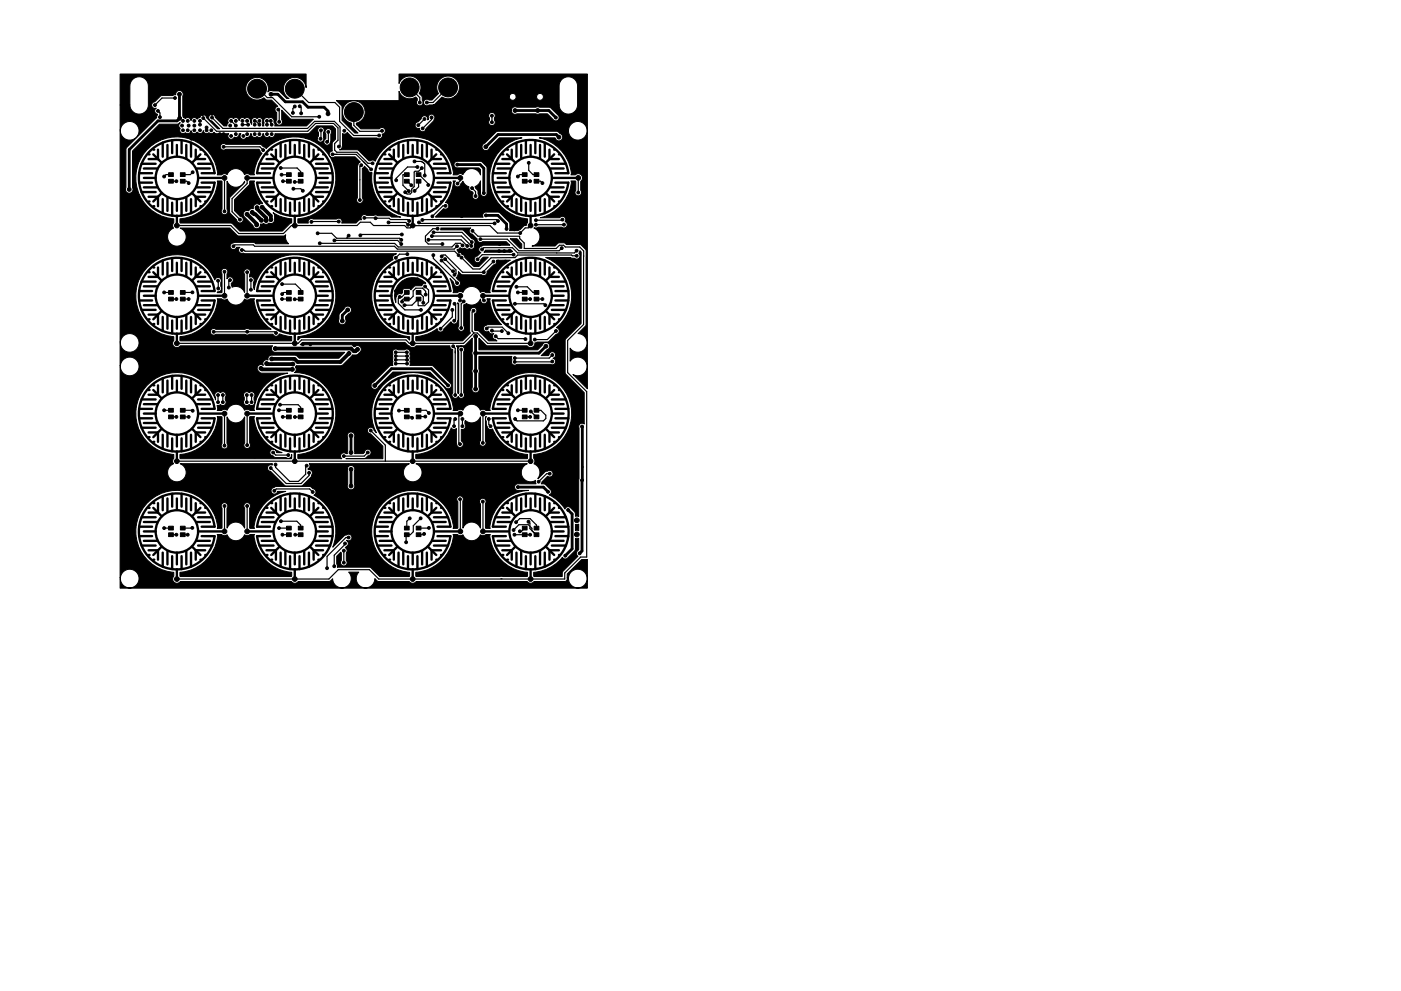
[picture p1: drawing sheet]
<svg xmlns="http://www.w3.org/2000/svg" width="297mm" height="210mm" viewBox="0 0 297 210" stroke-linecap="round" stroke-linejoin="round" font-family="sans-serif">
<g fill="none" stroke="#000" stroke-width=".5">
<path d="M29.5 36.7h2.8M29.5 38.7h2.8M30 34.7h3M30.5 37.7h2.5M30.5 35.7h2.8M30.5 39.7h2.8M32.5 32.7l1.8 1.8M33.5 31.7v2h-2M34.5 30.2v3M35.5 30.7v2.8M36.5 29.7v2.8M37.5 30.7v2.3"/>
<path d="M38.5 29.7v2.8M39.5 30.7v2.8M40.5 30.2v3M41.5 31.7v2h2M41.7 35.7h2.8M41.7 39.7h2.8M42 34.7h3M42.3 37.7h4.7M42.5 32.7l-1.8 1.8M42.7 36.7h2.8a8.1 8.1 0 0 0-12.3-5.8 8.1 8.1 0 0 0 0 13.7 8.1 8.1 0 0 0 12.3-5.8l-2.8-.1M53 37.7h4.7M55 34.7h3"/>
<path d="M55.5 35.7h2.8M55.5 39.7h2.8M57.3 36.7h-2.8a8.1 8.1 0 0 1 12.3-5.8 8.1 8.1 0 0 1 0 13.7 8.1 8.1 0 0 1-12.3-5.8l2.8-.1M57.5 32.7l1.8 1.8M58.5 31.7v2h-2M59.5 30.2v3M60.5 30.7v2.8M61.5 29.7v2.8M62.5 30.7v2.3M63.5 29.7v2.8M64.5 30.7v2.8M65.5 30.2v3"/>
<path d="M66.5 31.7v2h2M66.7 35.7h2.8M66.7 39.7h2.8M67 37.7h2.5M67 34.7h3M67.5 32.7l-1.8 1.8M67.7 36.7h2.8M67.7 38.7h2.8M79.5 36.7h2.8M79.5 38.7h2.8M80 34.7h3M80.5 37.7h2.5"/>
<path d="M80.5 35.7h2.8M80.5 39.7h2.8M82.5 32.7l1.8 1.8M83.5 31.7v2h-2M84.5 30.2v3M85.5 30.7v2.8M86.5 29.7v2.8M87.5 30.7v2.3M88.5 29.7v2.8M89.5 30.7v2.8M90.5 30.2v3M91.5 31.7v2h2"/>
<path d="M91.7 35.7h2.8M91.7 39.7h2.8M92 34.7h3M92.3 37.7h4.7M92.5 32.7l-1.8 1.8M92.7 36.7h2.8a8.1 8.1 0 0 0-12.3-5.8 8.1 8.1 0 0 0 0 13.7 8.1 8.1 0 0 0 12.3-5.8l-2.8-.1M104.5 36.7h2.7M104.5 38.7h2.7M105 34.7h3M105.5 37.7h2.5M105.5 35.7h2.7M105.5 39.7h2.7"/>
<path d="M107.5 32.7l1.7 1.8M108.5 31.7v2h-2M109.5 30.2v3M110.5 30.7v2.8M111.5 29.7v2.8M112.5 30.7v2.3M113.5 29.7v2.8M114.5 30.7v2.8M115.5 30.2v3M116.5 31.7v2h2M116.8 35.7h2.7M116.8 39.7h2.7"/>
<path d="M117 34.7h3M117.2 37.7h4.8M117.5 32.7l-1.7 1.8M117.8 36.7h2.7a8.1 8.1 0 0 0-12.3-5.8 8.1 8.1 0 0 0 0 13.7 8.1 8.1 0 0 0 12.3-5.8l-2.7-.1M30 40.7h3M30 59.7h3M31.5 41.7h2v2M32.5 57.7l1.8 1.8M33.5 56.7v2h-2M34.3 41l-1.8 1.7M34.5 42.2v3M34.5 55.2v3"/>
<path d="M35.5 42v2.7M35.5 55.7v2.8M36.5 43v2.7M36.5 54.7v2.8M37.5 42.2v2.5M37.5 45.7v1.5M37.5 55.7v2.3M38.5 43v2.7M38.5 54.7v2.8M39.5 42v2.7M39.5 55.7v2.8M40.5 42.2v3"/>
<path d="M40.5 55.2v3M40.7 41l1.8 1.7M41.5 56.7v2h2M42 40.7h3M42 59.7h3M42.5 57.7l-1.8 1.8M43.5 41.7h-2v2M55 40.7h3M55 59.7h3M56.5 41.7h2v2M57.5 57.7l1.8 1.8M58.5 56.7v2h-2"/>
<path d="M59.3 41l-1.8 1.7M59.5 42.2v3M59.5 55.2v3M60.5 42v2.7M60.5 55.7v2.8M61.5 43v2.7M61.5 54.7v2.8M62.5 42.2v2.5M62.5 45.7v1.5M62.5 55.7v2.3M63.5 43v2.7M63.5 54.7v2.8"/>
<path d="M64.5 42v2.7M64.5 55.7v2.8M65.5 42.2v3M65.5 55.2v3M65.7 41l1.8 1.7M66.5 56.7v2h2M67 40.7h3M67 59.7h3M67.5 57.7l-1.8 1.8M68.5 41.7h-2v2M80 40.7h3M80 59.7h3"/>
<path d="M81.5 41.7h2v2M82.5 57.7l1.8 1.8M83.5 56.7v2h-2M84.3 41l-1.8 1.7M84.5 42.2v3M84.5 55.2v3M85.5 42v2.7M85.5 55.7v2.8M86.5 43v2.7M86.5 54.7v2.8M87.5 42.2v2.5M87.5 45.7v1.5"/>
<path d="M87.5 55.7v2.3M88.5 43v2.7M88.5 54.7v2.8M89.5 42v2.7M89.5 55.7v2.8M90.5 42.2v3M90.5 55.2v3M90.7 41l1.8 1.7M91.5 56.7v2h2M92 40.7h3M92 59.7h3M92.5 57.7l-1.8 1.8"/>
<path d="M93.5 41.7h-2v2M105 40.7h3M105 59.7h3M106.5 41.7h2v2M107.5 57.7l1.7 1.8M108.5 56.7v2h-2M109.2 41l-1.7 1.7M109.5 42.2v3M109.5 55.2v3M110.5 42v2.7M110.5 55.7v2.8M111.5 43v2.7"/>
<path d="M111.5 54.7v2.8M112.5 42.2v2.5M112.5 45.7v1.5M112.5 55.7v2.3M113.5 43v2.7M113.5 54.7v2.8M114.5 42v2.7M114.5 55.7v2.8M115.5 42.2v3M115.5 55.2v3M115.8 41l1.7 1.7M116.5 56.7v2h2"/>
<path d="M117 40.7h3M117 59.7h3M117.5 57.7l-1.7 1.8M118.5 41.7h-2v2M29.5 61.7h2.8M29.5 63.7h2.8M30 65.7h3M30.5 62.7h2.5M30.5 60.7h2.8M30.5 64.7h2.8M31.5 66.7h2v2M34.3 66l-1.8 1.7"/>
<path d="M34.5 67.2v3M35.5 67v2.7M36.5 68v2.7M36.5 79.7v2.8M37.5 67.2v2.5M37.5 70.7v1.5M38.5 68v2.7M38.5 79.7v2.8M39.5 67v2.7M40.5 67.2v3M40.7 66l1.8 1.7M41.7 60.7h2.8"/>
<path d="M41.7 64.7h2.8M42 65.7h3M42.3 62.7h4.7M42.7 61.7h2.8a8.1 8.1 0 0 0-12.3-5.8 8.1 8.1 0 0 0 0 13.7 8.1 8.1 0 0 0 12.3-5.8l-2.8-.1M43.5 66.7h-2v2M53 62.7h4.7M55 65.7h3M55.5 60.7h2.8M55.5 64.7h2.8M56.5 66.7h2v2M57.3 61.7h-2.8a8.1 8.1 0 0 1 12.3-5.8 8.1 8.1 0 0 1 0 13.7 8.1 8.1 0 0 1-12.3-5.8l2.8-.1M59.3 66l-1.8 1.7"/>
<path d="M59.5 67.2v3M60.5 67v2.7M61.5 68v2.7M61.5 79.7v2.8M62.5 67.2v2.5M62.5 70.7v1.5M63.5 68v2.7M63.5 79.7v2.8M64.5 67v2.7M65.5 67.2v3M65.7 66l1.8 1.7M66.7 60.7h2.8"/>
<path d="M66.7 64.7h2.8M67 62.7h2.5M67 65.7h3M67.7 61.7h2.8M67.7 63.7h2.8M68.5 66.7h-2v2M79.5 61.7h2.8M79.5 63.7h2.8M80 65.7h3M80.5 62.7h2.5M80.5 60.7h2.8M80.5 64.7h2.8"/>
<path d="M81.5 66.7h2v2M84.3 66l-1.8 1.7M84.5 67.2v3M85.5 67v2.7M86.5 68v2.7M86.5 79.7v2.8M87.5 67.2v2.5M87.5 70.7v1.5M88.5 68v2.7M88.5 79.7v2.8M89.5 67v2.7M90.5 67.2v3"/>
<path d="M90.7 66l1.8 1.7M91.7 60.7h2.8M91.7 64.7h2.8M92 65.7h3M92.3 62.7h4.7M92.7 61.7h2.8a8.1 8.1 0 0 0-12.3-5.8 8.1 8.1 0 0 0 0 13.7 8.1 8.1 0 0 0 12.3-5.8l-2.8-.1M93.5 66.7h-2v2M103 62.7h4.8M105 65.7h3M105.5 60.7h2.7M105.5 64.7h2.7M106.5 66.7h2v2"/>
<path d="M107.2 61.7h-2.7a8.1 8.1 0 0 1 12.3-5.8 8.1 8.1 0 0 1 0 13.7 8.1 8.1 0 0 1-12.3-5.8l2.7-.1M109.2 66l-1.7 1.7M109.5 67.2v3M110.5 67v2.7M111.5 68v2.7M111.5 79.7v2.8M112.5 67.2v2.5M112.5 70.7v1.5M113.5 68v2.7M113.5 79.7v2.8M114.5 67v2.7M115.5 67.2v3"/>
<path d="M115.8 66l1.7 1.7M116.8 60.7h2.7M116.8 64.7h2.7M117 62.7h2.5M117 65.7h3M117.8 61.7h2.7M117.8 63.7h2.7M118.5 66.7h-2v2M29.5 86.7h2.8M29.5 88.7h2.8M30 84.7h3M30 90.7h3"/>
<path d="M30.5 87.7h2.5M30.5 85.7h2.8M30.5 89.7h2.8M31.5 91.7h2v2M32.5 82.7l1.8 1.8M33.5 81.7v2h-2M34.3 91l-1.8 1.7M34.5 80.2v3M34.5 92.2v3M35.5 80.7v2.8M35.5 92v2.7M36.5 93v2.7"/>
<path d="M37.5 80.7v2.3M37.5 92.2v2.5M37.5 95.7v1.5M38.5 93v2.7M39.5 80.7v2.8M39.5 92v2.7M40.5 80.2v3M40.5 92.2v3M40.7 91l1.8 1.7M41.5 81.7v2h2M41.7 85.7h2.8M41.7 89.7h2.8"/>
<path d="M42 84.7h3M42 90.7h3M42.3 87.7h4.7M42.5 82.7l-1.8 1.8M42.7 86.7h2.8a8.1 8.1 0 0 0-12.3-5.8 8.1 8.1 0 0 0 0 13.7 8.1 8.1 0 0 0 12.3-5.8l-2.8-.1M43.5 91.7h-2v2M53 87.7h4.7M55 84.7h3M55 90.7h3M55.5 85.7h2.8M55.5 89.7h2.8M56.5 91.7h2v2"/>
<path d="M57.3 86.7h-2.8a8.1 8.1 0 0 1 12.3-5.8 8.1 8.1 0 0 1 0 13.7 8.1 8.1 0 0 1-12.3-5.8l2.8-.1M57.5 82.7l1.8 1.8M58.5 81.7v2h-2M59.3 91l-1.8 1.7M59.5 80.2v3M59.5 92.2v3M60.5 80.7v2.8M60.5 92v2.7M61.5 93v2.7M62.5 80.7v2.3M62.5 92.2v2.5M62.5 95.7v1.5"/>
<path d="M63.5 93v2.7M64.5 80.7v2.8M64.5 92v2.7M65.5 80.2v3M65.5 92.2v3M65.7 91l1.8 1.7M66.5 81.7v2h2M66.7 85.7h2.8M66.7 89.7h2.8M67 87.7h2.5M67 84.7h3M67 90.7h3"/>
<path d="M67.5 82.7l-1.8 1.8M67.7 86.7h2.8M67.7 88.7h2.8M68.5 91.7h-2v2M79.5 86.7h2.8M79.5 88.7h2.8M80 84.7h3M80 90.7h3M80.5 87.7h2.5M80.5 85.7h2.8M80.5 89.7h2.8M81.5 91.7h2v2"/>
<path d="M82.5 82.7l1.8 1.8M83.5 81.7v2h-2M84.3 91l-1.8 1.7M84.5 80.2v3M84.5 92.2v3M85.5 80.7v2.8M85.5 92v2.7M86.5 93v2.7M87.5 80.7v2.3M87.5 92.2v2.5M87.5 95.7v1.5M88.5 93v2.7"/>
<path d="M89.5 80.7v2.8M89.5 92v2.7M90.5 80.2v3M90.5 92.2v3M90.7 91l1.8 1.7M91.5 81.7v2h2M91.7 85.7h2.8M91.7 89.7h2.8M92 84.7h3M92 90.7h3M92.3 87.7h4.7M92.5 82.7l-1.8 1.8"/>
<path d="M92.7 86.7h2.8a8.1 8.1 0 0 0-12.3-5.8 8.1 8.1 0 0 0 0 13.7 8.1 8.1 0 0 0 12.3-5.8l-2.8-.1M93.5 91.7h-2v2M103 87.7h4.8M105 84.7h3M105 90.7h3M105.5 85.7h2.7M105.5 89.7h2.7M106.5 91.7h2v2M107.2 86.7h-2.7a8.1 8.1 0 0 1 12.3-5.8 8.1 8.1 0 0 1 0 13.7 8.1 8.1 0 0 1-12.3-5.8l2.7-.1M107.5 82.7l1.7 1.8M108.5 81.7v2h-2M109.2 91l-1.7 1.7"/>
<path d="M109.5 80.2v3M109.5 92.2v3M110.5 80.7v2.8M110.5 92v2.7M111.5 93v2.7M112.5 80.7v2.3M112.5 92.2v2.5M112.5 95.7v1.5M113.5 93v2.7M114.5 80.7v2.8M114.5 92v2.7M115.5 80.2v3"/>
<path d="M115.5 92.2v3M115.8 91l1.7 1.7M116.5 81.7v2h2M116.8 85.7h2.7M116.8 89.7h2.7M117 87.7h2.5M117 84.7h3M117 90.7h3M117.5 82.7l-1.7 1.8M117.8 86.7h2.7M117.8 88.7h2.7M118.5 91.7h-2v2"/>
<path d="M29.5 111.7h2.8M29.5 113.7h2.8M30 109.7h3M30 115.7h3M30.5 112.7h2.5M30.5 110.7h2.8M30.5 114.7h2.8M31.5 116.7h2v2M32.5 107.7l1.8 1.8M33.5 106.7v2h-2M34.3 116l-1.8 1.7M34.5 105.2v3"/>
<path d="M34.5 117.2v3M35.5 105.7v2.8M35.5 117v2.7M36.5 104.7v2.8M36.5 118v2.7M37.5 105.7v2.3M37.5 117.2v2.5M38.5 104.7v2.8M38.5 118v2.7M39.5 105.7v2.8M39.5 117v2.7M40.5 105.2v3"/>
<path d="M40.5 117.2v3M40.7 116l1.8 1.7M41.5 106.7v2h2M41.7 110.7h2.8M41.7 114.7h2.8M42 109.7h3M42 115.7h3M42.3 112.7h4.7M42.5 107.7l-1.8 1.8M42.7 111.7h2.8a8.1 8.1 0 0 0-12.3-5.8 8.1 8.1 0 0 0 0 13.7 8.1 8.1 0 0 0 12.3-5.8l-2.8-.1M43.5 116.7h-2v2M53 112.7h4.7"/>
<path d="M55 109.7h3M55 115.7h3M55.5 110.7h2.8M55.5 114.7h2.8M56.5 116.7h2v2M57.3 111.7h-2.8a8.1 8.1 0 0 1 12.3-5.8 8.1 8.1 0 0 1 0 13.7 8.1 8.1 0 0 1-12.3-5.8l2.8-.1M57.5 107.7l1.8 1.8M58.5 106.7v2h-2M59.3 116l-1.8 1.7M59.5 105.2v3M59.5 117.2v3M60.5 105.7v2.8"/>
<path d="M60.5 117v2.7M61.5 104.7v2.8M61.5 118v2.7M62.5 105.7v2.3M62.5 117.2v2.5M63.5 104.7v2.8M63.5 118v2.7M64.5 105.7v2.8M64.5 117v2.7M65.5 105.2v3M65.5 117.2v3M65.7 116l1.8 1.7"/>
<path d="M66.5 106.7v2h2M66.7 110.7h2.8M66.7 114.7h2.8M67 112.7h2.5M67 109.7h3M67 115.7h3M67.5 107.7l-1.8 1.8M67.7 111.7h2.8M67.7 113.7h2.8M68.5 116.7h-2v2M79.5 111.7h2.8M79.5 113.7h2.8"/>
<path d="M80 109.7h3M80 115.7h3M80.5 112.7h2.5M80.5 110.7h2.8M80.5 114.7h2.8M81.5 116.7h2v2M82.5 107.7l1.8 1.8M83.5 106.7v2h-2M84.3 116l-1.8 1.7M84.5 105.2v3M84.5 117.2v3M85.5 105.7v2.8"/>
<path d="M85.5 117v2.7M86.5 104.7v2.8M86.5 118v2.7M87.5 105.7v2.3M87.5 117.2v2.5M88.5 104.7v2.8M88.5 118v2.7M89.5 105.7v2.8M89.5 117v2.7M90.5 105.2v3M90.5 117.2v3M90.7 116l1.8 1.7"/>
<path d="M91.5 106.7v2h2M91.7 110.7h2.8M91.7 114.7h2.8M92 109.7h3M92 115.7h3M92.3 112.7h4.7M92.5 107.7l-1.8 1.8M92.7 111.7h2.8a8.1 8.1 0 0 0-12.3-5.8 8.1 8.1 0 0 0 0 13.7 8.1 8.1 0 0 0 12.3-5.8l-2.8-.1M93.5 116.7h-2v2M103 112.7h4.8M105 109.7h3M105 115.7h3"/>
<path d="M105.5 110.7h2.7M105.5 114.7h2.7M106.5 116.7h2v2M107.2 111.7h-2.7a8.1 8.1 0 0 1 12.3-5.8 8.1 8.1 0 0 1 0 13.7 8.1 8.1 0 0 1-12.3-5.8l2.7-.1M107.5 107.7l1.7 1.8M108.5 106.7v2h-2M109.2 116l-1.7 1.7M109.5 105.2v3M109.5 117.2v3M110.5 105.7v2.8M110.5 117v2.7M111.5 104.7v2.8"/>
<path d="M111.5 118v2.7M112.5 105.7v2.3M112.5 117.2v2.5M113.5 104.7v2.8M113.5 118v2.7M114.5 105.7v2.8M114.5 117v2.7M115.5 105.2v3M115.5 117.2v3M115.8 116l1.7 1.7M116.5 106.7v2h2M116.8 110.7h2.7"/>
<path d="M116.8 114.7h2.7M117 112.7h2.5M117 109.7h3M117 115.7h3M117.5 107.7l-1.7 1.8M117.8 111.7h2.7M117.8 113.7h2.7M118.5 116.7h-2v2M37.5 120.7v1.5M62.5 120.7v1.5M87.5 120.7v1.5M112.5 120.7v1.5"/>
<circle cx="37.5" cy="37.7" r="4.5"/>
<circle cx="62.5" cy="37.7" r="4.5"/>
<circle cx="87.5" cy="37.7" r="4.5"/>
<circle cx="112.5" cy="37.7" r="4.5"/>
<circle cx="37.5" cy="62.7" r="4.5"/>
<circle cx="62.5" cy="62.7" r="4.5"/>
<circle cx="87.5" cy="62.7" r="4.5"/>
<circle cx="112.5" cy="62.7" r="4.5"/>
<circle cx="37.5" cy="87.7" r="4.5"/>
<circle cx="62.5" cy="87.7" r="4.5"/>
<circle cx="87.5" cy="87.7" r="4.5"/>
<circle cx="112.5" cy="87.7" r="4.5"/>
<circle cx="37.5" cy="112.7" r="4.5"/>
<circle cx="62.5" cy="112.7" r="4.5"/>
<circle cx="87.5" cy="112.7" r="4.5"/>
<circle cx="112.5" cy="112.7" r="4.5"/>
</g>
<g fill="#000">
<circle cx="31.5" cy="32.7" r=".25"/>
<circle cx="32.5" cy="31.7" r=".25"/>
<circle cx="42.5" cy="31.7" r=".25"/>
<circle cx="43.5" cy="32.7" r=".25"/>
<circle cx="56.5" cy="32.7" r=".25"/>
<circle cx="57.5" cy="31.7" r=".25"/>
<circle cx="67.5" cy="31.7" r=".25"/>
<circle cx="68.5" cy="32.7" r=".25"/>
<circle cx="81.5" cy="32.7" r=".25"/>
<circle cx="82.5" cy="31.7" r=".25"/>
<circle cx="92.5" cy="31.7" r=".25"/>
<circle cx="93.5" cy="32.7" r=".25"/>
<circle cx="106.5" cy="32.7" r=".25"/>
<circle cx="107.5" cy="31.7" r=".25"/>
<circle cx="117.5" cy="31.7" r=".25"/>
<circle cx="118.5" cy="32.7" r=".25"/>
<circle cx="31.5" cy="57.7" r=".25"/>
<circle cx="31.5" cy="42.7" r=".25"/>
<circle cx="32.5" cy="56.7" r=".25"/>
<circle cx="32.5" cy="43.7" r=".25"/>
<circle cx="42.5" cy="56.7" r=".25"/>
<circle cx="42.5" cy="43.7" r=".25"/>
<circle cx="43.5" cy="57.7" r=".25"/>
<circle cx="43.5" cy="42.7" r=".25"/>
<circle cx="56.5" cy="42.7" r=".25"/>
<circle cx="56.5" cy="57.7" r=".25"/>
<circle cx="57.5" cy="43.7" r=".25"/>
<circle cx="57.5" cy="56.7" r=".25"/>
<circle cx="67.5" cy="56.7" r=".25"/>
<circle cx="67.5" cy="43.7" r=".25"/>
<circle cx="68.5" cy="57.7" r=".25"/>
<circle cx="68.5" cy="42.7" r=".25"/>
<circle cx="81.5" cy="57.7" r=".25"/>
<circle cx="81.5" cy="42.7" r=".25"/>
<circle cx="82.5" cy="56.7" r=".25"/>
<circle cx="82.5" cy="43.7" r=".25"/>
<circle cx="92.5" cy="43.7" r=".25"/>
<circle cx="92.5" cy="56.7" r=".25"/>
<circle cx="93.5" cy="42.7" r=".25"/>
<circle cx="93.5" cy="57.7" r=".25"/>
<circle cx="106.5" cy="57.7" r=".25"/>
<circle cx="106.5" cy="42.7" r=".25"/>
<circle cx="107.5" cy="43.7" r=".25"/>
<circle cx="107.5" cy="56.7" r=".25"/>
<circle cx="117.5" cy="43.7" r=".25"/>
<circle cx="117.5" cy="56.7" r=".25"/>
<circle cx="118.5" cy="42.7" r=".25"/>
<circle cx="118.5" cy="57.7" r=".25"/>
<circle cx="31.5" cy="67.7" r=".25"/>
<circle cx="32.5" cy="68.7" r=".25"/>
<circle cx="42.5" cy="68.7" r=".25"/>
<circle cx="43.5" cy="67.7" r=".25"/>
<circle cx="56.5" cy="67.7" r=".25"/>
<circle cx="57.5" cy="68.7" r=".25"/>
<circle cx="67.5" cy="68.7" r=".25"/>
<circle cx="68.5" cy="67.7" r=".25"/>
<circle cx="81.5" cy="67.7" r=".25"/>
<circle cx="82.5" cy="68.7" r=".25"/>
<circle cx="92.5" cy="68.7" r=".25"/>
<circle cx="93.5" cy="67.7" r=".25"/>
<circle cx="106.5" cy="67.7" r=".25"/>
<circle cx="107.5" cy="68.7" r=".25"/>
<circle cx="117.5" cy="68.7" r=".25"/>
<circle cx="118.5" cy="67.7" r=".25"/>
<circle cx="31.5" cy="92.7" r=".25"/>
<circle cx="31.5" cy="82.7" r=".25"/>
<circle cx="32.5" cy="81.7" r=".25"/>
<circle cx="32.5" cy="93.7" r=".25"/>
<circle cx="42.5" cy="93.7" r=".25"/>
<circle cx="42.5" cy="81.7" r=".25"/>
<circle cx="43.5" cy="82.7" r=".25"/>
<circle cx="43.5" cy="92.7" r=".25"/>
<circle cx="56.5" cy="82.7" r=".25"/>
<circle cx="56.5" cy="92.7" r=".25"/>
<circle cx="57.5" cy="81.7" r=".25"/>
<circle cx="57.5" cy="93.7" r=".25"/>
<circle cx="67.5" cy="81.7" r=".25"/>
<circle cx="67.5" cy="93.7" r=".25"/>
<circle cx="68.5" cy="82.7" r=".25"/>
<circle cx="68.5" cy="92.7" r=".25"/>
<circle cx="81.5" cy="82.7" r=".25"/>
<circle cx="81.5" cy="92.7" r=".25"/>
<circle cx="82.5" cy="81.7" r=".25"/>
<circle cx="82.5" cy="93.7" r=".25"/>
<circle cx="92.5" cy="81.7" r=".25"/>
<circle cx="92.5" cy="93.7" r=".25"/>
<circle cx="93.5" cy="92.7" r=".25"/>
<circle cx="93.5" cy="82.7" r=".25"/>
<circle cx="106.5" cy="82.7" r=".25"/>
<circle cx="106.5" cy="92.7" r=".25"/>
<circle cx="107.5" cy="93.7" r=".25"/>
<circle cx="107.5" cy="81.7" r=".25"/>
<circle cx="117.5" cy="81.7" r=".25"/>
<circle cx="117.5" cy="93.7" r=".25"/>
<circle cx="118.5" cy="92.7" r=".25"/>
<circle cx="118.5" cy="82.7" r=".25"/>
<circle cx="31.5" cy="107.7" r=".25"/>
<circle cx="31.5" cy="117.7" r=".25"/>
<circle cx="32.5" cy="106.7" r=".25"/>
<circle cx="32.5" cy="118.7" r=".25"/>
<circle cx="42.5" cy="106.7" r=".25"/>
<circle cx="42.5" cy="118.7" r=".25"/>
<circle cx="43.5" cy="107.7" r=".25"/>
<circle cx="43.5" cy="117.7" r=".25"/>
<circle cx="56.5" cy="107.7" r=".25"/>
<circle cx="56.5" cy="117.7" r=".25"/>
<circle cx="57.5" cy="106.7" r=".25"/>
<circle cx="57.5" cy="118.7" r=".25"/>
<circle cx="67.5" cy="106.7" r=".25"/>
<circle cx="67.5" cy="118.7" r=".25"/>
<circle cx="68.5" cy="107.7" r=".25"/>
<circle cx="68.5" cy="117.7" r=".25"/>
<circle cx="81.5" cy="107.7" r=".25"/>
<circle cx="81.5" cy="117.7" r=".25"/>
<circle cx="82.5" cy="106.7" r=".25"/>
<circle cx="82.5" cy="118.7" r=".25"/>
<circle cx="92.5" cy="106.7" r=".25"/>
<circle cx="92.5" cy="118.7" r=".25"/>
<circle cx="93.5" cy="117.7" r=".25"/>
<circle cx="93.5" cy="107.7" r=".25"/>
<circle cx="106.5" cy="107.7" r=".25"/>
<circle cx="106.5" cy="117.7" r=".25"/>
<circle cx="107.5" cy="106.7" r=".25"/>
<circle cx="107.5" cy="118.7" r=".25"/>
<circle cx="117.5" cy="118.7" r=".25"/>
<circle cx="117.5" cy="106.7" r=".25"/>
<circle cx="118.5" cy="117.7" r=".25"/>
<circle cx="118.5" cy="107.7" r=".25"/>
</g>
<g fill="#000" stroke="#000" stroke-width=".21">
<path d="M25.5 15.7h39.4v2.9a2.41 2.41 0 0 0-3.7-1.8 2.41 2.41 0 0 0 .1 4.1h-.5l-1.6-1.6h-1.4a.8 .8 0 0 0-1 .2 2.41 2.41 0 0 0-2.3-3.1 2.41 2.41 0 0 0-2.3 3.2 2.41 2.41 0 0 0 3.8 1.1l.5 .5h1.1l1.3 1.4a.7 .7 0 0 0-.6 .5 .7 .7 0 0 0 .4 .8v1.5a.7 .7 0 0 0 0 1 .7 .7 0 0 0 1 0 .7 .7 0 0 0 0-1v-2l2 1.9h4.7l-1.4 1.4h-6.8l.1-.5-.3-.3a.75 .75 0 0 0-.2-.8 .75 .75 0 0 0-.9-.1 .75 .75 0 0 0-.9 .2 .75 .75 0 0 0 0 .9v.6h-.4v-.7a.74 .74 0 0 0-.2-.9 .74 .74 0 0 0-1 0 .75 .75 0 0 0-.9 .1 .75 .75 0 0 0-.1 .9l-.1 .3-.3-.5a.75 .75 0 0 0-.2-.9 .75 .75 0 0 0-1 .1 .7 .7 0 0 0-1.1 .5 .77 .77 0 0 0-1.3-.5 .75 .75 0 0 0-.9 .1 .75 .75 0 0 0-.1 .9l-.3 .6h-.6l-1.9-1.8a.7 .7 0 0 0-.7-.7 .7 .7 0 0 0-.7 .7 .7 .7 0 0 0 .7 .7l1.7 1.7h-.5l-2.3-2.3a.75 .75 0 0 0-.7-.7 .75 .75 0 0 0-.8 .6l-.6 .3a.7 .7 0 0 0-.7-.2 .7 .7 0 0 0-.5 .6 .77 .77 0 0 0-1.3-.5l-.3-.1-.2-.4 .1-4.2a.8 .8 0 0 0-.6-1.2 .8 .8 0 0 0-.9 .9l-.7 .2h-2.5l-1.3 1.3a.7 .7 0 0 0-.6 .9 .7 .7 0 0 0 .9 .4 .7 .7 0 0 0-.3 .8 .7 .7 0 0 0 .6 .5l-.2 .8-6.4 6.5-.1 8.3a.8 .8 0 0 0 .7 1.2 .8 .8 0 0 0 .7-1.2v-7.8l5.7-5.7 3.8 .1 .6-.3a.81 .81 0 0 0 0 1.2 .75 .75 0 0 0 .2 .9 .75 .75 0 0 0 1 0 .7 .7 0 0 0 1.1-.5 .7 .7 0 0 0 .5 .6 .7 .7 0 0 0 .8-.3 .7 .7 0 0 0 .8 .3 .7 .7 0 0 0 .5-.6 .77 .77 0 0 0 1.3 .5 .7 .7 0 0 0 1-.1l.4 .3h2.7a.7 .7 0 0 0 .2 1.1 .7 .7 0 0 0 1-.4 .7 .7 0 0 0 .7-.1 .7 .7 0 0 0 .3-.6h.4a.74 .74 0 0 0 .2 1.1 .74 .74 0 0 0 1-.3 .7 .7 0 0 0 .8-.8h.2a.76 .76 0 0 0 .4 .7 .76 .76 0 0 0 .9-.1 .7 .7 0 0 0 .7 .1 .7 .7 0 0 0 .4-.7h.2a.76 .76 0 0 0 .4 .7 .76 .76 0 0 0 .9-.1 .7 .7 0 0 0 .7 .1 .7 .7 0 0 0 .4-.7h7.1l1.7-1.7h3.4l.6 .6v2.2l-.7 .9v1.6a.7 .7 0 0 0-.5 1 .7 .7 0 0 0 1.1 .3h4.3l1.1 1.1-.4 .3-.2 .6v6.7a.7 .7 0 0 0 0 1 .7 .7 0 0 0 1 0 .7 .7 0 0 0 0-1v-6.3l.5-.4 .7 .7a.7 .7 0 0 0 .9 .6l-.1 1.8 .2 1.2 .4 1.4 .5 1 1.4 1.9 .9 .8 1.1 .7 1.6 .7h-1.9l-.4-.3h-2.5l-.4-.2-2 .1a.7 .7 0 0 0-.9 0 .7 .7 0 0 0-.1 .9l-.6 .1-.6 .6h-3.1a.7 .7 0 0 0-.1-.9 .7 .7 0 0 0-.9 .1h-5a.7 .7 0 0 0-.8 0 .7 .7 0 0 0-.2 .8h-2.2l-.1-.9 2.6-.5 1.3-.7 1.8-1.5 .9-1 .9-1.7 .5-2.1 .1-1.8-.2-1.3-.4-1.3-1.1-1.9-1.8-1.8-2-1.2-.8-.2h2.4a.7 .7 0 0 0 .3 .7 .7 .7 0 0 0 .7-.1h.4v.2a.77 .77 0 0 0 .9 .5 .77 .77 0 0 0 .5-.9l.1-1.4a.7 .7 0 0 0-.1-.9 .7 .7 0 0 0-1 0 .7 .7 0 0 0 0 1v.9l-.4 .6h-.4a.69 .69 0 0 0 .3-.9v-1a.7 .7 0 0 0-.1-1 .7 .7 0 0 0-.9 0 .7 .7 0 0 0-.1 1v.8l-.2 .5h-2.4l-1.7-.3-2.3 .1-2.3 .8-2.2 1.5-1.2-.9h-7.3a.7 .7 0 0 0-1 .1 .7 .7 0 0 0 0 .9 .7 .7 0 0 0 1 .1h7l.2 .2 .2 .4 .3 .2-1.2 2-.5 2.1 .1 .5h-1a.89 .89 0 0 0-1.2-.1 1.97 1.97 0 0 0-1.8-1.2 1.97 1.97 0 0 0-1.8 1.2 .89 .89 0 0 0-1.2 .1h-1l.1-.7-.5-1.9-.8-1.5-.7-.9-1.8-1.6-1.6-.9-1.8-.5-1.2-.1-2.4 .3-2.3 1-1.9 1.5-1.4 2-.7 2.3-.2 2.4 .6 2.5 1.1 2 1.7 1.7 2.1 1.2 2.6 .5v.8l-.3 .6 .2 .6-.2 .1a1.98 1.98 0 0 0-.6 3.1 1.98 1.98 0 0 0 3.1-.2 1.98 1.98 0 0 0-.9-3h10.5l1.6 1.5 .3 .2h9.5l.5-.3v1l.6 .9h-7l-.5-.3h-3.9a.8 .8 0 0 0-.9 .5 .8 .8 0 0 0 .4 1 .7 .7 0 0 0 .9-.4h.6a.75 .75 0 0 0-.1 1 .75 .75 0 0 0 1 .2l32.4 .1-.2 .2a.7 .7 0 0 0-.5 1.1l-1.4 .9-.9 .8-.7 1-1 1.7-.6 2.8 .2 2.4 .9 2.2 1.4 2 1 .8 2 1.2 2.5 .5v.8l-.7-.6h-22.2l-.8 .6v-.8l1.7-.2 2.1-1 1.1-.7 1.4-1.5h2.4v.2a.8 .8 0 0 0 1 .7 .8 .8 0 0 0 .5-1.2v-.5l.6-.7a.8 .8 0 0 0 .4-1.3 .8 .8 0 0 0-1.3 .3l-1.1 1.1-.1 1.4h-2.4l1.2-2 .5-2.1v-2.3l-.5-2.1-1.1-2-1.7-1.7-2.1-1.2-1.2-.3-1.3-.2h-1.8l-1.7 .4-1.1 .5-2 1.3-.9 1-1.3 2.2-.5 1.9-.2-.4v-1.1a.7 .7 0 0 0 .1-.9 .7 .7 0 0 0-.9-.2v-.6a.7 .7 0 0 0 0-1 .7 .7 0 0 0-1 0 .7 .7 0 0 0 0 1l-.1 3.8a1.95 1.95 0 0 0-2.6-1.1l-.2-.8a.7 .7 0 0 0 .3-1.2 .7 .7 0 0 0-1.2 .3v-1.1a.7 .7 0 0 0 0-1 .7 .7 0 0 0-1 0 .7 .7 0 0 0 0 1v3.9l-1.1 .1 .1-.2a.7 .7 0 0 0 .8-.3 .7 .7 0 0 0-.1-.9v-.8a.7 .7 0 0 0-.3-1 .7 .7 0 0 0-1 .5l-.7-1.4-1.6-1.8-.9-.7-1.6-.9-2.1-.5h-2.2l-2.1 .5-2.3 1.4-1.6 1.7-1 1.8-.5 2.1v2.3l.5 2.1 1.1 2 1.7 1.7 2.1 1.2 2.6 .5v.8a.9 .9 0 0 0 0 1.3 .9 .9 0 0 0 1.3-.1h19.6l-.2 .3v.5l.2 .4 .5 .1h14.8l-1.3 1.3h-8.4l-.5-.5-.5-.2h-4.9l-.4 .2-.3 .5a.21 .21 0 0 1 0 .3 .21 .21 0 0 1-.2 0l-.7 .4-.2 .4 .1 .4-.6-.2-.4 .3-.2 .3v.5a1.26 1.26 0 0 0 1 .8h5.4l-2.4 .8-2 1.4-1.5 1.8-.7 1.3-.5 2.1 .1 .5h-1a.89 .89 0 0 0-1.2-.1 1.97 1.97 0 0 0-1.8-1.2 1.97 1.97 0 0 0-1.8 1.2 .89 .89 0 0 0-1.2 .1h-1l.2-.4-.2-.7h.3a.55 .55 0 0 1 .9 0 .7 .7 0 0 0 .7-.3 .7 .7 0 0 0-.1-.8l.1-1.2h3.7l.2 1.2a.75 .75 0 0 0 .1 1 .75 .75 0 0 0 1 0 .7 .7 0 0 0 .9-.1 .7 .7 0 0 0 .1-.9v-.6a.75 .75 0 0 0-.1-1 .75 .75 0 0 0-1 0 .7 .7 0 0 0-1.2 .4h-3.7v-.1a.81 .81 0 0 0-1.2-.3 .7 .7 0 0 0-1 0 .7 .7 0 0 0 0 1v.6l-.9-1.8-.7-1-1.8-1.6-1.6-.9-2.1-.5h-2.2l-2.1 .5-2.3 1.4-1.6 1.7-1 1.8-.5 2.1v2.3l.5 2.1 1.1 2 1.7 1.7 2.1 1.2 2.6 .5v.8a.89 .89 0 0 0-.1 1.2 1.98 1.98 0 0 0-.9 3 1.98 1.98 0 0 0 3.2 0 1.98 1.98 0 0 0-.9-3h19.5v.3l-.1-.1a.7 .7 0 0 0-.9 .6 .7 .7 0 0 0 .7 .8l3.2 3.1h3.4l2-2a.97 .97 0 0 0-.4-1.5l-.3 .1v-.2h8.3l.1 3.2a.8 .8 0 0 0 .7 1.2 .8 .8 0 0 0 .7-1.2v-2.8a.8 .8 0 0 0-.4-1.1 .8 .8 0 0 0-1.1 .7l-8.3-.1a.7 .7 0 0 0 .3-1h21.2l-.2 .1a1.98 1.98 0 0 0-.6 3.1 1.98 1.98 0 0 0 3.1-.2 1.98 1.98 0 0 0-.9-3h23.6l-.2 .1a1.98 1.98 0 0 0-.8 2.7 1.98 1.98 0 0 0 2.8 .7l-.1 .4 .2 .3h-4l-.4 .3-.2 .6 .4 .5h2.5l-1.1 .2-1.7 .4-1.6 1-1 .8-1.5 1.8-.7 1.3-.5 2.1 .1 .5-1.1-.1 .1-5.2a.7 .7 0 0 0-.2-1 .7 .7 0 0 0-1 .2 .7 .7 0 0 0 .1 .9l-.1 5.1a1.97 1.97 0 0 0-1.8-1.2 1.97 1.97 0 0 0-1.8 1.2l-.1-5.7a.7 .7 0 0 0-.2-1 .7 .7 0 0 0-.9 .2 .7 .7 0 0 0 .1 .9l-.1 5.7h-1l.1-.7-.5-1.9-.8-1.5-.7-.9-1.8-1.6-2.3-1.1-2.4-.4-1.2 .1-2.1 .5-2.3 1.4-1.6 1.8-1 1.7-.5 2.1v2.3l.5 2.1 1.1 2 1.7 1.7 2.1 1.2 2.5 .5v.9h-6.3l-2.1-2-6.9 .1-.1-2.4 .9-.9 .1 1.8a.7 .7 0 0 0 0 1 .7 .7 0 0 0 1 0 .7 .7 0 0 0 0-1v-1.6a.7 .7 0 0 0-.2-1.1 1.12 1.12 0 0 0 .7-1l-.4-.5a.75 .75 0 0 0 1-.2 .75 .75 0 0 0-.1-1 .75 .75 0 0 0-1.1 0l-.3 .2-2.4 2.4 .4-1.7 .2-1.2-.1-1.6-.5-2.1-1.1-1.9-.8-1-.9-.8-1.3-.8a.7 .7 0 0 0 .5-.7 .7 .7 0 0 0-.7-.6l-.7-.5h-7l-.4 .2a.72 .72 0 0 0-.8 .6 .72 .72 0 0 0 .6 .8 .72 .72 0 0 0 .9-.5h1.7l-1.3 .3-1.7 1-1.9 1.7-1.3 2.2-.5 2.1 .1 .5-1.1-.1v-4.2a.7 .7 0 0 0 0-1 .7 .7 0 0 0-1 0 .7 .7 0 0 0 0 1l-.1 4.2a1.97 1.97 0 0 0-1.8-1.2 1.97 1.97 0 0 0-1.8 1.2l-.1-4.2a.7 .7 0 0 0 0-1 .7 .7 0 0 0-1 0 .7 .7 0 0 0 0 1v4.2l-1.1 .1 .1-.7-.5-1.9-1.5-2.4-1.8-1.6-2.2-1.1-2.5-.4-1.2 .1-2.1 .5-2.3 1.4-1.6 1.7-1 1.8-.5 2.1v2.3l.5 2.1 1.1 2 1.7 1.7 2.1 1.2 2.6 .5v.8a.9 .9 0 0 0 0 1.3 .9 .9 0 0 0 1.3-.1h23.6a.9 .9 0 0 0 1.4 0h6.5l.8-.6v.1a1.98 1.98 0 0 0 2.8 1.7 1.98 1.98 0 0 0 .6-3.2h2.2l-.1 .1a1.98 1.98 0 0 0 .8 3.1 1.98 1.98 0 0 0 2.7-1.8l.8 .6h6.5a.9 .9 0 0 0 1.4 0h23.6a.9 .9 0 0 0 1.4 0h6.6l.4-.3 .1-.5h.2a1.98 1.98 0 0 0 2.7 2 1.98 1.98 0 0 0 .7-3.3 1.98 1.98 0 0 0-3.3 .9l-.1 .4h-.2v-.8l3-3.1h1.2v6.1h-99v-2.2a1.98 1.98 0 0 0 2.7 2 1.98 1.98 0 0 0 .7-3.3 1.98 1.98 0 0 0-3.3 .9l-.1 .4v-45a1.98 1.98 0 0 0 2.7 2 1.98 1.98 0 0 0 .7-3.3 1.98 1.98 0 0 0-3.3 .9l-.1 .4v-5a1.98 1.98 0 0 0 2.7 2 1.98 1.98 0 0 0 .7-3.3 1.98 1.98 0 0 0-3.3 .9l-.1 .4v-45a1.98 1.98 0 0 0 2.7 2 1.98 1.98 0 0 0 .7-3.3 1.98 1.98 0 0 0-3.3 .9l-.1 .4v-5.3h2l.4 1.1 .9 .7 1 .1 .8-.3 .6-.6 .2-.7 .1-4.4-.4-1-.8-.7-.9-.2-1 .3-.6 .6-.2 .7-.1 4.4h-2zM35.7 38h1v.8h-1zM35.7 36.6h1v.8h-1zM38.3 38h1v.8h-1zM38.3 36.6h1v.8h-1zM46 38.4l1.1 .1v5.9a.7 .7 0 0 0 0 1 .7 .7 0 0 0 1 0 .7 .7 0 0 0 0-1l.1-5.9a1.97 1.97 0 0 0 1.8 1.2 1.97 1.97 0 0 0 1.8-1.2l.1 .2-3.2 3.3v3.1l1.5 1.6a.7 .7 0 0 0 .7 .6 .7 .7 0 0 0 .7-.7 .7 .7 0 0 0-.7-.7l-1.2-1.2v-2.3l3.1-3.1 .1-.8 1.1-.1-.1 .7 .5 1.9 1.3 2.2-.7 .2-.4-.2-.5 .1-.3 .4-.1 .6h-.5l-.3 .2a.43 .43 0 0 1-.6 .2l-.6 .4v.7l2.5 2.7h.5l.3-.2 .2-.8 .7-.1 .6 .2 .5-.3 .5 .1 .5-.2 .2-.4v-1l-.3-.7 1.4 .8 2.6 .5v.8l-2 1.8h-9.1l-1.5-1.5-.4-.2h-10.7v-.9l2.1-.4 1.1-.5 1.1-.6 1.8-1.6 1.3-2.3 .5-2.1zM60.7 38h1v.8h-1zM60.7 36.6h1v.8h-1zM63.3 38h1v.8h-1zM63.3 36.6h1v.8h-1zM85.7 38h1v.8h-1zM85.7 36.6h1v.8h-1z"/>
<path d="M88.3 38h1v.8h-1zM88.3 36.6h1v.8h-1zM110.8 38h1v.8h-1zM110.8 36.6h1v.8h-1zM113.2 38h1v.8h-1zM113.2 36.6h1v.8h-1zM84.7 60.1a3.8 3.8 0 0 1 5.6 0 .69 .69 0 0 0-.9 .5l-1.4 .1-.9 .8-.3-.2h-1.2l-.2 .3-.1 .5-.2 .3a.9 .9 0 0 0-1.2 .9v.9a3.9 3.9 0 0 1 .8-4.1zM93.5 48.4h6.3a.7 .7 0 0 0-.3 .7 .7 .7 0 0 0 .6 .6l1.1 .9a.7 .7 0 0 0 .3 .8 .7 .7 0 0 0 .8-.1h5l.8 .7h-5.6a.96 .96 0 0 0-.8 1.4l.3 .2-.8 .7a.7 .7 0 0 0-.7 .7 .7 .7 0 0 0 .7 .7 .7 .7 0 0 0 .8-.6l.5-.5h1l-2 1.9h-1l-1.9-1.9a.74 .74 0 0 0-.7-.7l-.2-.3-.8-.6 .6-.5a.7 .7 0 0 0 1 .1 .92 .92 0 0 0 1.1 .2 .71 .71 0 0 0 .8-.1 .71 .71 0 0 0 .2-.9 .7 .7 0 0 0 .1-.7 .7 .7 0 0 0-.6-.4l-2-1.9h-4.7zM95.4 59.1l.7 .7a.82 .82 0 0 0 .5 .8 .82 .82 0 0 0 .9-.2 1.11 1.11 0 0 0-.5-1.2l-.3-.3 .5-.7v-.6l.8 .7h4.1a.7 .7 0 0 0 .8 .1 .7 .7 0 0 0 .4-.8l1.4-1.4a.7 .7 0 0 0 .6-1h2.9l-1.6 1.2-1.6 1.8-.9 2.3-.3 1.2 .2 .4h-1a.89 .89 0 0 0-1.2-.1 1.97 1.97 0 0 0-1.8-1.2 1.97 1.97 0 0 0-1.8 1.2 .89 .89 0 0 0-1.2 .1h-1l.1-.7zM102.9 53.1h5.5l.3 .3-.3 .1h-5.8zM108.2 50.6h1.5l.9 1.2v.9h-.4zM64.1 72.6h21.8l.9 .8a.9 .9 0 0 0 1.4 0h7.2a.7 .7 0 0 0 .6 .8v9.2a.7 .7 0 0 0 .1 1 .7 .7 0 0 0 1.1-.3 .7 .7 0 0 0 1 .3 .7 .7 0 0 0 .1-1.1v-8.7a.7 .7 0 0 0 0-1 .7 .7 0 0 0-1 .1 .7 .7 0 0 0 0 .9v8.7l-.1 .2-.2-.2v-9.4l-.2-.5 1.7-.1 1.6-1.6v10.5a.8 .8 0 0 0 .7 1.1 .8 .8 0 0 0 .7-1.1v-6.6h7v.7a.73 .73 0 0 0 .1 1 .73 .73 0 0 0 1 0h7.2a.7 .7 0 0 0 1-.4 .7 .7 0 0 0-.6-.9 .7 .7 0 0 0 .6-.8 .7 .7 0 0 0-.7-.6 .7 .7 0 0 0-.7 .7l-.2 .1h-1.5l1.3-1.2a.8 .8 0 0 0 .3-1.3 .8 .8 0 0 0-1.3 .3l-1 1h-12.5v-2.4l1.8 1.6h8.5a.9 .9 0 0 0 1 .3 .9 .9 0 0 0 .6-1l.4-.1 2.5-.1 1.6-1.6a.7 .7 0 0 0 .7-.6 .7 .7 0 0 0-.6-.8l1.6-1.7 1-1.8 .5-2.1v-2.3l-.5-2.1-1.1-2-1.7-1.7-2.1-1.2h5.3l.8 .2a.7 .7 0 0 0 1-.1 .7 .7 0 0 0-.1-1l.2-.5 .3 .3v15.1l-3.2 3.3-.2 .3 .1 7.1 4 4v6.7l-.4-.2h-.4l-.3 .3-.1 .4v19.1l-.7-.1-.1-.8-1.1-1.1-.6-.1-.4 .5-1.2-1.4-.8-.8-1.3-.8 .4-.4-.1-.6-1.2-1.2-.9-.2 .2-.4 1.2-1.2a.7 .7 0 0 0 1 0 .7 .7 0 0 0 0-1 .7 .7 0 0 0-1 0l-.5 .1-1.6 1.4a1.97 1.97 0 0 0-.8-3.1 .89 .89 0 0 0-.1-1.2v-.8l2.6-.5 2.3-1.4 1.6-1.7 1-1.8 .6-2.8-.2-2.4-.9-2.3-1.4-1.9-2-1.5-2.2-.8-2.4-.3-1.2 .2-1.7 .4-1.7 1-1.8 1.7-1.3 2.2-.5 2.1 .1 .5h-1a.89 .89 0 0 0-1.2-.1 1.97 1.97 0 0 0-1.8-1.2 1.97 1.97 0 0 0-1.8 1.2 .89 .89 0 0 0-1.2 .1h-1l.1-.5-.3-1.4-1-2.1-.7-1.1-1.8-1.5-1.6-.9-1.8-.5h-2.4l-1.2 .2-1 .3-2.3 1.4-1.6 1.7-.7 1.1-.4 1.1-.5 2.4 .2 2.4 .8 2.1-.5-.5a.7 .7 0 0 0-.7-.7 .7 .7 0 0 0-.7 .7 .7 .7 0 0 0 .7 .7l2.6 2.7v2.6h-7.9h4l.7-.6a.7 .7 0 0 0 .7-.7 .7 .7 0 0 0-.7-.7 .7 .7 0 0 0-.7 .7l-.3 .2h-1.8l-.1-3.4a.8 .8 0 0 0-.7-1.2 .8 .8 0 0 0-.7 1.2v2.8v.6h-.3a.7 .7 0 0 0-1 .1 .7 .7 0 0 0 .1 1h-9.3l-.1-.9 2.6-.5 2.2-1.3 1.7-1.8 1-1.8 .6-2.8-.2-2.4-.9-2.3-1.3-1.8h9.9v.2a.8 .8 0 0 0 .7 .7 .8 .8 0 0 0 .8-.6l3.1-3.1h7.8l3.5 3.5 .5 .1 .4-.3 .2-.4-.2-.5-3.7-3.7-.4-.1h-4.5l.1-2-.1-.4a.7 .7 0 0 0-.2-.9 .7 .7 0 0 0-.9 0h-1.5a.75 .75 0 0 0-.9 .1 .75 .75 0 0 0-.1 .9l-.1 1.2 .1 .3-.1 .5 .1 .3-.8 .2-3.7 3.6-.1 .4h-9.9l-1.1-.9-2-1.2-2.1-.5h-1.2l.4-.5v-.5a.28 .28 0 0 1-.2-.3 .28 .28 0 0 1 .2-.2h9.5l.4-.2 2-2.1 1.1-.1 .6-.6 .2-.4-.1-.5-.3-.3-.6-.1-.4 .3-.6-.4-11-.1z"/>
<path d="M35.7 63h1v.8h-1zM35.7 61.6h1v.8h-1zM38.3 63h1v.8h-1zM38.3 61.6h1v.8h-1zM46 63.4h1a.89 .89 0 0 0 1.2 .1 1.97 1.97 0 0 0 1.8 1.2 1.97 1.97 0 0 0 1.8-1.2 .89 .89 0 0 0 1.2-.1h1l-.1 .7 .7 2.4 1.3 1.9 1.6 1.5h-4.6a.69 .69 0 0 0-1 0h-6.1a.7 .7 0 0 0-1 0 .7 .7 0 0 0 0 1 .7 .7 0 0 0 1 0h6.2a.7 .7 0 0 0 .9 0h5a.7 .7 0 0 0 .7 .5 .7 .7 0 0 0 .6-.6l2.7 .6v.8l-23.7 .1v-.9l2.1-.4 1.1-.5 1.1-.6 1.7-1.6 1.4-2.3 .5-2.1zM60.7 63h1v.8h-1zM60.7 61.6h1v.8h-1zM63.3 63h1v.8h-1zM63.3 61.6h1v.8h-1zM85.7 63h1v.8h-1zM85.7 61.6h1v.8h-1zM88.3 63h1v.8h-1z"/>
<path d="M88.3 61.6h1v.8h-1zM88.1 71.4l2.6-.5 2-1.2a.7 .7 0 0 0 .7 .8 .7 .7 0 0 0 .7-.7l1.5-1.5a.75 .75 0 0 0 .9 .4 .75 .75 0 0 0 .6-.7l-.1-3.8 .3 .2v4.7a.7 .7 0 0 0 0 1 .7 .7 0 0 0 1 0 .7 .7 0 0 0 0-1v-4.4l.6-.3a2.01 2.01 0 0 0 2.9-.9h.1a.72 .72 0 0 0 .7 .9 .72 .72 0 0 0 .6-1h.8l-.1 .7 .5 1.9 .8 1.5 1.1 1.4h-2.8a.8 .8 0 0 0-.9 .5 .8 .8 0 0 0 .4 1l.6-.1a.74 .74 0 0 0 1.1 .5 .7 .7 0 0 0-.3 .7 .7 .7 0 0 0 .7 .5l.3 .3h-1.8l-2.1-2.1-.9-.2v-3.4a.73 .73 0 0 0 .4-.9 .73 .73 0 0 0-.8-.5 .73 .73 0 0 0-.6 .8v4.3l.1 .3-1.6 1.7h-9.9zM110.8 63h1v.8h-1zM110.8 61.6h1v.8h-1zM113.2 63h1v.8h-1zM113.2 61.6h1v.8h-1zM35.7 88h1v.8h-1zM35.7 86.6h1v.8h-1zM38.3 88h1v.8h-1zM38.3 86.6h1v.8h-1zM46 88.4l1.1 .1v5.6a.7 .7 0 0 0 0 1 .7 .7 0 0 0 1 0 .7 .7 0 0 0 0-1l.1-5.6a1.97 1.97 0 0 0 1.8 1.2 1.97 1.97 0 0 0 1.8-1.2l.1 5.5a.7 .7 0 0 0 0 1 .7 .7 0 0 0 1 0 .7 .7 0 0 0 0-1v-5.5l1.1-.1-.1 .7 .5 1.9 1.5 2.4 1.8 1.6 2.1 1h-1.1a.72 .72 0 0 0-.7-.7 .72 .72 0 0 0-.8 .6 .72 .72 0 0 0 .7 .8l.5 .4h2.3a.7 .7 0 0 0 .8 .1 .7 .7 0 0 0 .3-.8v.9h-23.6v-.9l2.1-.4 1.1-.5 1.1-.6 1.7-1.6 1.4-2.3 .5-2.1zM60.7 88h1v.8h-1z"/>
<path d="M60.7 86.6h1v.8h-1zM63.3 88h1v.8h-1zM63.3 86.6h1v.8h-1zM85.7 88h1v.8h-1zM85.7 86.6h1v.8h-1zM88.3 88h1v.8h-1zM88.3 86.6h1v.8h-1zM88.1 96.4l2.6-.5 1.8-1 1.8-1.6 .7-1 .7-1.5a.7 .7 0 0 0 1.1 .1v3a.75 .75 0 0 0 .6 1 .75 .75 0 0 0 .8-.9l-.4-.4v-2.5a.7 .7 0 0 0 .8-.3 .7 .7 0 0 0 0-.8l.1-.8a1.96 1.96 0 0 0 3.1-.7l.1 5a.7 .7 0 0 0-.1 .9 .7 .7 0 0 0 1 .1 .7 .7 0 0 0 .1-.9v-5.1l.2-.1a.69 .69 0 0 0 0 1v.8a.96 .96 0 0 0 1.3 .8l.8 1.5 1.6 1.8 .9 .7 1.5 .9 2.6 .5v.9h-23.6zM110.8 88h1v.8h-1zM110.8 86.6h1v.8h-1zM113.2 88h1v.8h-1zM113.2 86.6h1v.8h-1z"/>
<path d="M71.3 21.3h13.2l.1-1.9a2.38 2.38 0 0 0 3.5 1.2l.4 .3v.4a.7 .7 0 0 0 .3 1.1 .7 .7 0 0 0 .9-.7l.1 .1a.7 .7 0 0 0 .4 .6 .7 .7 0 0 0 .8-.1h27.5l.2 .8 .5 .6 .6 .4 1 .1 1.1-.5 .5-1 .1-4.5-.4-1.1-.9-.7-1.1-.1-1 .6-.5 1-.1 4.4h-26.6l.3-.2 1.5-1.5 .2 .1a2.38 2.38 0 0 0 2.5-.2h11.6v.1a.73 .73 0 0 0 .8 .7 .73 .73 0 0 0 .6-.8h4.4v.1a.73 .73 0 0 0 1.1 .6 .73 .73 0 0 0 0-1.3 .73 .73 0 0 0-1.1 .6h-4.4v-.2a.73 .73 0 0 0-.8-.5 .73 .73 0 0 0-.6 .7h-11.6l.1-.1a2.41 2.41 0 0 0 .4-3.3 2.41 2.41 0 0 0-3.3-.5 2.41 2.41 0 0 0-.6 3.2l-1.4 1.4h-.6a.79 .79 0 0 0-1.3 .5l-.2-1.2-.6-.7 .1-.1a2.41 2.41 0 0 0-1.2-3.3 2.41 2.41 0 0 0-3.2 1.3v-2h39.9v66.8l-3-3.1a1.97 1.97 0 0 0 2.7-.6 1.97 1.97 0 0 0-.6-2.7 1.97 1.97 0 0 0-2.7 .5v-2.7l.1 .1a1.98 1.98 0 0 0 3.3-.4 1.98 1.98 0 0 0-1.8-2.8l1.6-1.6 .2-.4-.1-15.8-1.1-1.1h-3l-.6-.4h-1.1l-.7 .7h-4.9l.3-.1a1.97 1.97 0 0 0 1.4-1.8 1.97 1.97 0 0 0-1.3-1.9l.9-.2h5a.7 .7 0 0 0 1.1-.2 .7 .7 0 0 0-.4-1 .7 .7 0 0 0-.1-1 .7 .7 0 0 0-1 .2h-4.2l1.2-.3 1.7-1 1.9-1.6 1.3-2.3 .5-2.1-.1-.5 1.1 .1v1.9a.7 .7 0 0 0 0 1 .7 .7 0 0 0 1 0 .7 .7 0 0 0 0-1l.1-2a.9 .9 0 0 0 .1-1.3 .9 .9 0 0 0-1.3 0h-.9v-.7l-.5-1.9-.8-1.5-.7-1-1.9-1.6-1.5-.8-1.4-.4h3.4a.82 .82 0 0 0 1.3 .5 .82 .82 0 0 0-.3-1.4l-.4-.3-.4-.2-12.4 .1-.4 .2-2.3 2.3a.8 .8 0 0 0-.4 1.3 .8 .8 0 0 0 1.4-.3l2.1-2.2h4.8l-1.5 .4-1.2 .7-1.8 1.5-.8 .9-1.1 2.2-.4 1.7-.1 1.8 .6 2.6 1.2 2 1.6 1.7 1.1 .7 2.2 .8 1.3 .2v.8l-.2 .6-.5 .1-.9 .8-.4 .2h-1.8l.1-1.4-.1-.4-1.9-1.9-.5-.2h-2.8l-.4 .4v.7h-10l1.7-1.8a.7 .7 0 0 0 1-.5 .7 .7 0 0 0-.6-.8l1.1-2 .5-2.1-.1-.5h.6a.7 .7 0 0 0 .1 1.2 .7 .7 0 0 0 1-.6l.5-.5 .5 .8 .7 .3a.7 .7 0 0 0 .6 1l.3 .3v.2a.7 .7 0 0 0 0 1 .7 .7 0 0 0 1 0 .7 .7 0 0 0 .1-1l-.1-.6-.6-.9 .8-.6 .4-.6 .1 2.9 .2 .3 .4 .1 .4-.2 .2-.3 .1-5.5-.1-.4-1-1-.4-.1h-4.9l-.6 .5v.6l.5 .3h4.7l.4 .4v1.1a1.97 1.97 0 0 0-1.9-1.3 1.97 1.97 0 0 0-1.8 1.2l-.6-.2-.6 .3h-1l.1-.7-.5-1.9-.8-1.5-.7-.9-.9-.9-2-1.3-2.3-.8h-2.5l-2.1 .5-1.2 .6-2 1.6-.7 .9-.8 1.5a.7 .7 0 0 0-1.1-.1h-.3l-2.3-2.3h-3.9l.4-.3 .2-.5v-2.7a.69 .69 0 0 0 1-.2l1.3 1.2h5a.7 .7 0 0 0 .9 0 .7 .7 0 0 0 .2-.9 .7 .7 0 0 0 .6-1 .7 .7 0 0 0-1.2-.1h-3.9l-.8-.8h12.3v.1a.7 .7 0 0 0 .9 .6 .7 .7 0 0 0 .5 .7 .7 .7 0 0 0 .8-.3h30.3v.3a1.98 1.98 0 0 0 3 1.5 1.98 1.98 0 0 0 0-3.3 1.98 1.98 0 0 0-3 1.5h-30.3l.1-.3 1.6-1.6 .3-.7-.2-.5h11.6l.2 1a.7 .7 0 0 0 0 1 .7 .7 0 0 0 1 0 .7 .7 0 0 0 0-1v-.5a.7 .7 0 0 0-.2-1.1 .7 .7 0 0 0-1 .6h-11.6a.7 .7 0 0 0-.9-.2 .7 .7 0 0 0-.2 .9l-.2 .2v-.1a.7 .7 0 0 0-.6-.8 .7 .7 0 0 0-.8 .7l-.7 .7-.4 .1-.2 .5h-12.3l-.1-.4a2.37 2.37 0 0 0 1.8-2.7h31v.1a.8 .8 0 0 0 1.2 .6h6.5l1.3 1.4 .4 .1 .5-.1 .2-.5-.1-.5-1.9-1.7-6.9-.1a.8 .8 0 0 0-1.2 .7h-31l-.1-.3a2.41 2.41 0 0 0-4-1 2.41 2.41 0 0 0 1.2 4l.1 .8 1.3 1.3h-.7l-2.7-2.7v-2.9zM35.7 113h1v.8h-1zM35.7 111.6h1v.8h-1zM38.3 113h1v.8h-1zM38.3 111.6h1v.8h-1zM46 113.4h1a.89 .89 0 0 0 1.2 .1 1.97 1.97 0 0 0 1.8 1.2 1.97 1.97 0 0 0 1.8-1.2 .89 .89 0 0 0 1.2-.1h1l-.1 .7 .5 1.9 .8 1.5 .7 1 1.8 1.5 1.1 .6 1.2 .5 1.9 .3-.1 .9h-23.6v-.9l2.1-.4 1.1-.5 2-1.3 .9-.9 1.3-2.3 .5-2.1zM60.7 113h1v.8h-1zM60.7 111.6h1v.8h-1zM63.3 113h1v.8h-1zM63.3 111.6h1v.8h-1zM85.7 113h1v.8h-1zM85.7 111.6h1v.8h-1z"/>
<path d="M88.3 113h1v.8h-1zM88.3 111.6h1v.8h-1zM96 113.4h1a.89 .89 0 0 0 1.2 .1 1.97 1.97 0 0 0 1.8 1.2 1.97 1.97 0 0 0 1.8-1.2 .89 .89 0 0 0 1.2-.1h1l-.1 .7 .5 1.9 .8 1.5 .7 1 1.8 1.5 1.1 .6 1.2 .5 1.8 .3v.9h-23.6l-.1-.9 2.2-.4 1.1-.5 1.1-.6 1.7-1.6 1.4-2.3 .5-2.1zM110.8 113h1v.8h-1zM110.8 111.6h1v.8h-1zM113.2 113h1v.8h-1zM113.2 111.6h1v.8h-1zM113.1 121.4l1.7-.2 2.1-1 1.1-.7 1.2-1.3 .5 .4 .6-.2 1.6-1.6 .1-2.6h.7v2.4l-.4 .4-.1 .4 .3 .6-3.2 3.3-.1 1h-6zM122 111.2h.7v1.4l-.7-.1z"/>
<circle cx="38" cy="20" r=".4"/>
<circle cx="39" cy="17" r=".3"/>
<circle cx="40.5" cy="17.9" r=".3"/>
<circle cx="43" cy="17" r=".3"/>
<circle cx="45.4" cy="17.4" r=".3"/>
<circle cx="48.6" cy="17.2" r=".3"/>
<circle cx="54.5" cy="18.8" r="2"/>
<circle cx="57.4" cy="20" r=".4"/>
<circle cx="62.5" cy="18.8" r="2"/>
<circle cx="86.8" cy="18.5" r="2"/>
<circle cx="95" cy="18.5" r="2"/>
<circle cx="102.2" cy="17.3" r=".3"/>
<circle cx="104.4" cy="16.8" r=".4"/>
<circle cx="104.4" cy="19" r=".4"/>
<circle cx="109.2" cy="17.6" r=".4"/>
<circle cx="111" cy="17.6" r=".4"/>
<circle cx="113" cy="17.6" r=".4"/>
<circle cx="32.9" cy="22.3" r=".3"/>
<circle cx="33.5" cy="23.5" r=".3"/>
<circle cx="33.9" cy="24.9" r=".3"/>
<circle cx="34.8" cy="37.4" r=".3"/>
<circle cx="37.1" cy="20.8" r=".3"/>
<circle cx="37.4" cy="38.4" r=".3"/>
<circle cx="38.1" cy="25.1" r=".4"/>
<circle cx="38.6" cy="26.6" r=".3"/>
<circle cx="38.8" cy="27.6" r=".3"/>
<circle cx="38.8" cy="25.6" r=".3"/>
<circle cx="39.8" cy="27.6" r=".3"/>
<circle cx="39.8" cy="25.6" r=".3"/>
<circle cx="40" cy="26.6" r=".3"/>
<circle cx="40" cy="38.8" r=".3"/>
<circle cx="40.6" cy="29.4" r=".3"/>
<circle cx="40.7" cy="24.1" r=".3"/>
<circle cx="40.9" cy="36.5" r=".3"/>
<circle cx="41.2" cy="26.6" r=".3"/>
<circle cx="41.2" cy="27.6" r=".3"/>
<circle cx="41.2" cy="25.6" r=".3"/>
<circle cx="41.8" cy="28.4" r=".3"/>
<circle cx="42.4" cy="26.4" r=".3"/>
<circle cx="42.4" cy="27.6" r=".3"/>
<circle cx="42.4" cy="25.6" r=".3"/>
<circle cx="42.8" cy="29.2" r=".3"/>
<circle cx="42.9" cy="24.2" r=".3"/>
<circle cx="43.1" cy="25" r=".3"/>
<circle cx="43.8" cy="27" r=".3"/>
<circle cx="43.8" cy="27.6" r=".3"/>
<circle cx="44.4" cy="29" r=".3"/>
<circle cx="44.8" cy="27.6" r=".3"/>
<circle cx="44.9" cy="24.9" r=".3"/>
<circle cx="44.9" cy="24.1" r=".3"/>
<circle cx="46.6" cy="28.5" r=".3"/>
<circle cx="47.2" cy="25" r=".3"/>
<circle cx="47.4" cy="28.5" r=".3"/>
<circle cx="47.4" cy="31.1" r=".3"/>
<circle cx="47.6" cy="37.7" r=".5"/>
<circle cx="48" cy="33.8" r=".3"/>
<circle cx="48.8" cy="26.6" r=".3"/>
<circle cx="49" cy="25.6" r=".3"/>
<circle cx="49" cy="24.3" r=".3"/>
<circle cx="49" cy="28.8" r=".3"/>
<circle cx="50" cy="28.5" r=".3"/>
<circle cx="50" cy="26.6" r=".3"/>
<circle cx="50" cy="25.6" r=".3"/>
<circle cx="51.4" cy="26.4" r=".3"/>
<circle cx="51.4" cy="25.6" r=".3"/>
<circle cx="51.6" cy="28.8" r=".3"/>
<circle cx="52" cy="24.3" r=".3"/>
<circle cx="52.4" cy="28.5" r=".3"/>
<circle cx="52.4" cy="25.6" r=".3"/>
<circle cx="52.4" cy="37.7" r=".5"/>
<circle cx="52.6" cy="26.4" r=".3"/>
<circle cx="54" cy="28.5" r=".3"/>
<circle cx="54" cy="26.4" r=".3"/>
<circle cx="54" cy="25.6" r=".3"/>
<circle cx="55" cy="28.5" r=".3"/>
<circle cx="55" cy="26.4" r=".3"/>
<circle cx="55" cy="25.6" r=".3"/>
<circle cx="55.2" cy="24.3" r=".3"/>
<circle cx="55.8" cy="31.8" r=".3"/>
<circle cx="56.6" cy="28.5" r=".3"/>
<circle cx="56.6" cy="26.4" r=".3"/>
<circle cx="56.6" cy="25.6" r=".3"/>
<circle cx="57.4" cy="25.6" r=".3"/>
<circle cx="57.6" cy="28.5" r=".3"/>
<circle cx="57.6" cy="26.4" r=".3"/>
<circle cx="59" cy="23.2" r=".3"/>
<circle cx="59.2" cy="25.8" r=".3"/>
<circle cx="59.5" cy="35.6" r=".3"/>
<circle cx="59.7" cy="37.1" r=".3"/>
<circle cx="60" cy="38.4" r=".3"/>
<circle cx="62.1" cy="23.9" r=".3"/>
<circle cx="62.5" cy="38.6" r=".3"/>
<circle cx="62.5" cy="22.6" r=".3"/>
<circle cx="63.6" cy="22.5" r=".3"/>
<circle cx="63.9" cy="24" r=".3"/>
<circle cx="67.7" cy="24.8" r=".3"/>
<circle cx="68" cy="29.4" r=".3"/>
<circle cx="68" cy="27.6" r=".3"/>
<circle cx="69.3" cy="30.1" r=".3"/>
<circle cx="69.5" cy="24.1" r=".4"/>
<circle cx="69.6" cy="28" r=".3"/>
<circle cx="70.5" cy="27.2" r=".3"/>
<circle cx="70.5" cy="32.7" r=".3"/>
<circle cx="71.8" cy="31.1" r=".3"/>
<circle cx="72.7" cy="38.9" r=".3"/>
<circle cx="73" cy="27.7" r=".3"/>
<circle cx="73.1" cy="34.3" r=".3"/>
<circle cx="74.4" cy="36.5" r=".3"/>
<circle cx="75" cy="23.8" r="2"/>
<circle cx="75.1" cy="34.3" r=".3"/>
<circle cx="76.6" cy="35" r=".3"/>
<circle cx="77.3" cy="26.5" r=".3"/>
<circle cx="78.7" cy="35.9" r=".3"/>
<circle cx="79" cy="34.6" r=".3"/>
<circle cx="80.4" cy="28.7" r=".3"/>
<circle cx="81" cy="27.7" r=".3"/>
<circle cx="84" cy="38.2" r=".3"/>
<circle cx="86.8" cy="21.9" r=".4"/>
<circle cx="86.9" cy="27.7" r=".3"/>
<circle cx="87.2" cy="39.3" r=".3"/>
<circle cx="87.9" cy="34.2" r=".3"/>
<circle cx="88.5" cy="35.4" r=".3"/>
<circle cx="88.7" cy="26.6" r=".3"/>
<circle cx="89" cy="21.7" r=".3"/>
<circle cx="89.4" cy="35.7" r=".3"/>
<circle cx="89.6" cy="27.2" r=".3"/>
<circle cx="90" cy="25.2" r=".3"/>
<circle cx="90" cy="37.2" r=".3"/>
<circle cx="90.5" cy="21.7" r=".3"/>
<circle cx="90.8" cy="39.2" r=".3"/>
<circle cx="91.5" cy="24.9" r=".3"/>
<circle cx="95" cy="32.2" r=".3"/>
<circle cx="97" cy="34.9" r=".3"/>
<circle cx="97" cy="38.9" r=".3"/>
<circle cx="97.6" cy="37.7" r=".5"/>
<circle cx="98.3" cy="36.3" r=".3"/>
<circle cx="99.6" cy="28.3" r=".3"/>
<circle cx="100.1" cy="39.9" r=".3"/>
<circle cx="101.6" cy="28.1" r=".3"/>
<circle cx="103" cy="31.1" r=".4"/>
<circle cx="104.3" cy="24.5" r=".3"/>
<circle cx="104.3" cy="25.9" r=".3"/>
<circle cx="104.6" cy="21.2" r=".4"/>
<circle cx="107.1" cy="24.2" r=".3"/>
<circle cx="109.2" cy="23.4" r=".4"/>
<circle cx="109.8" cy="37.4" r=".3"/>
<circle cx="112.1" cy="34.5" r=".3"/>
<circle cx="112.4" cy="38.4" r=".3"/>
<circle cx="114" cy="23.4" r=".4"/>
<circle cx="115" cy="38.8" r=".3"/>
<circle cx="117.8" cy="24.9" r=".3"/>
<circle cx="118.5" cy="29.1" r=".4"/>
<circle cx="122.6" cy="37.7" r=".5"/>
<circle cx="26.2" cy="44.6" r=".3"/>
<circle cx="26.3" cy="41.9" r=".3"/>
<circle cx="27.4" cy="40.2" r=".4"/>
<circle cx="27.5" cy="49.8" r=".3"/>
<circle cx="27.5" cy="43.2" r=".3"/>
<circle cx="29.4" cy="51.5" r=".3"/>
<circle cx="30.8" cy="49.9" r=".3"/>
<circle cx="34.9" cy="49.3" r=".3"/>
<circle cx="35.2" cy="53.1" r=".3"/>
<circle cx="37.5" cy="47.8" r=".5"/>
<circle cx="38.4" cy="53.2" r=".3"/>
<circle cx="42.9" cy="46.5" r=".3"/>
<circle cx="46" cy="45.2" r=".4"/>
<circle cx="46.2" cy="59.6" r=".3"/>
<circle cx="47.6" cy="57.6" r=".3"/>
<circle cx="47.6" cy="44.8" r=".3"/>
<circle cx="48.8" cy="59.4" r=".3"/>
<circle cx="49.5" cy="52.2" r=".3"/>
<circle cx="50.5" cy="43" r=".3"/>
<circle cx="50.9" cy="46.6" r=".3"/>
<circle cx="51.1" cy="48.4" r=".3"/>
<circle cx="51.3" cy="53" r=".3"/>
<circle cx="52.4" cy="45.4" r=".4"/>
<circle cx="52.4" cy="57.7" r=".3"/>
<circle cx="53.2" cy="59.4" r=".3"/>
<circle cx="53.5" cy="45" r=".4"/>
<circle cx="54.4" cy="47.7" r=".4"/>
<circle cx="54.5" cy="44" r=".4"/>
<circle cx="55.4" cy="46.7" r=".4"/>
<circle cx="55.6" cy="43.9" r=".4"/>
<circle cx="56.4" cy="46.8" r=".4"/>
<circle cx="57.4" cy="46.6" r=".4"/>
<circle cx="61.5" cy="46.9" r=".3"/>
<circle cx="62.2" cy="40" r=".3"/>
<circle cx="62.5" cy="47.8" r=".5"/>
<circle cx="64.2" cy="40.5" r=".3"/>
<circle cx="66" cy="47.1" r=".3"/>
<circle cx="67.3" cy="49.5" r=".3"/>
<circle cx="67.8" cy="51.6" r=".3"/>
<circle cx="69.2" cy="45.8" r=".3"/>
<circle cx="70" cy="56.6" r=".3"/>
<circle cx="70.9" cy="51" r=".3"/>
<circle cx="71.8" cy="47" r=".3"/>
<circle cx="72.3" cy="42.6" r=".3"/>
<circle cx="73.9" cy="50" r=".3"/>
<circle cx="74.2" cy="44.4" r=".3"/>
<circle cx="74.3" cy="40.8" r=".3"/>
<circle cx="76.3" cy="42.4" r=".3"/>
<circle cx="76.4" cy="49.9" r=".3"/>
<circle cx="77.3" cy="46.2" r=".3"/>
<circle cx="79.6" cy="46.3" r=".3"/>
<circle cx="80.7" cy="44.8" r=".3"/>
<circle cx="80.7" cy="43.9" r=".3"/>
<circle cx="82.4" cy="47.2" r=".3"/>
<circle cx="83.9" cy="54.7" r=".3"/>
<circle cx="85.1" cy="51.8" r=".3"/>
<circle cx="85.1" cy="50.9" r=".3"/>
<circle cx="85.2" cy="49.7" r=".3"/>
<circle cx="85.9" cy="40.8" r=".3"/>
<circle cx="86.4" cy="53.9" r=".3"/>
<circle cx="86.5" cy="47.7" r=".3"/>
<circle cx="86.7" cy="40.5" r=".3"/>
<circle cx="86.8" cy="46.9" r=".3"/>
<circle cx="87.5" cy="47.8" r=".5"/>
<circle cx="87.9" cy="40.5" r=".3"/>
<circle cx="88.5" cy="59.2" r=".3"/>
<circle cx="88.8" cy="47.2" r=".3"/>
<circle cx="89.6" cy="46.7" r=".3"/>
<circle cx="90.8" cy="50.9" r=".3"/>
<circle cx="91.6" cy="50.1" r=".3"/>
<circle cx="91.7" cy="45.9" r=".3"/>
<circle cx="91.9" cy="54.1" r=".3"/>
<circle cx="91.9" cy="49.3" r=".3"/>
<circle cx="92.8" cy="48.5" r=".3"/>
<circle cx="93.6" cy="55.3" r=".3"/>
<circle cx="93.7" cy="54.4" r=".3"/>
<circle cx="93.8" cy="51.8" r=".3"/>
<circle cx="94.4" cy="55" r=".3"/>
<circle cx="94.4" cy="43.7" r=".3"/>
<circle cx="96.1" cy="57.6" r=".3"/>
<circle cx="96.4" cy="58.3" r=".3"/>
<circle cx="96.9" cy="52.2" r=".3"/>
<circle cx="97.2" cy="54.1" r=".3"/>
<circle cx="97.4" cy="53.3" r=".3"/>
<circle cx="97.9" cy="54.7" r=".3"/>
<circle cx="97.9" cy="45.9" r=".3"/>
<circle cx="98.1" cy="52.1" r=".3"/>
<circle cx="99" cy="59.2" r=".4"/>
<circle cx="99.1" cy="52.2" r=".3"/>
<circle cx="99.9" cy="52.2" r=".3"/>
<circle cx="100" cy="51.4" r=".3"/>
<circle cx="100.2" cy="49" r=".3"/>
<circle cx="100.8" cy="41.6" r=".3"/>
<circle cx="101.2" cy="55" r=".3"/>
<circle cx="101.8" cy="50.7" r=".3"/>
<circle cx="102.2" cy="51.7" r=".3"/>
<circle cx="102.2" cy="52.9" r=".3"/>
<circle cx="102.6" cy="57.8" r=".3"/>
<circle cx="102.6" cy="41" r=".3"/>
<circle cx="103" cy="45.7" r=".3"/>
<circle cx="104.6" cy="55.5" r=".3"/>
<circle cx="104.9" cy="47.4" r=".3"/>
<circle cx="105" cy="57.2" r=".3"/>
<circle cx="105.6" cy="46.9" r=".3"/>
<circle cx="105.6" cy="55.5" r=".3"/>
<circle cx="105.7" cy="43.7" r=".3"/>
<circle cx="105.8" cy="53.3" r=".3"/>
<circle cx="105.9" cy="51.8" r=".3"/>
<circle cx="106.9" cy="53.3" r=".3"/>
<circle cx="107.2" cy="55.5" r=".3"/>
<circle cx="107.4" cy="48.6" r=".3"/>
<circle cx="107.7" cy="45.5" r=".3"/>
<circle cx="108.1" cy="53.2" r=".3"/>
<circle cx="108.9" cy="54" r=".3"/>
<circle cx="109.1" cy="48.6" r=".3"/>
<circle cx="109.7" cy="51.1" r=".3"/>
<circle cx="110.3" cy="49.4" r=".3"/>
<circle cx="112.5" cy="47.8" r=".5"/>
<circle cx="113.6" cy="47.7" r=".3"/>
<circle cx="113.6" cy="46.7" r=".3"/>
<circle cx="119.1" cy="52.6" r=".3"/>
<circle cx="119.2" cy="46.6" r=".3"/>
<circle cx="119.6" cy="47.7" r=".3"/>
<circle cx="122.2" cy="53.2" r=".3"/>
<circle cx="122.3" cy="54.3" r=".3"/>
<circle cx="122.6" cy="40.8" r=".3"/>
<circle cx="34.8" cy="62" r=".3"/>
<circle cx="37.4" cy="63.4" r=".3"/>
<circle cx="37.5" cy="72.8" r=".5"/>
<circle cx="38" cy="75.2" r=".4"/>
<circle cx="40" cy="63.4" r=".3"/>
<circle cx="40.8" cy="62" r=".3"/>
<circle cx="41" cy="76.2" r=".4"/>
<circle cx="45.3" cy="70.4" r=".3"/>
<circle cx="46.3" cy="61.2" r=".3"/>
<circle cx="47.6" cy="62.7" r=".5"/>
<circle cx="48.5" cy="61" r=".3"/>
<circle cx="49" cy="67.2" r=".4"/>
<circle cx="52.4" cy="62.7" r=".5"/>
<circle cx="52.4" cy="70.4" r=".3"/>
<circle cx="53.2" cy="61.5" r=".3"/>
<circle cx="55.3" cy="78.1" r=".4"/>
<circle cx="56.5" cy="77.1" r=".4"/>
<circle cx="57.6" cy="76.1" r=".4"/>
<circle cx="58.3" cy="73.9" r=".4"/>
<circle cx="58.5" cy="70.6" r=".3"/>
<circle cx="59.8" cy="63.4" r=".3"/>
<circle cx="59.8" cy="60.3" r=".3"/>
<circle cx="59.8" cy="62.4" r=".3"/>
<circle cx="62" cy="78.4" r=".4"/>
<circle cx="62.1" cy="77.2" r=".4"/>
<circle cx="62.5" cy="63.5" r=".3"/>
<circle cx="62.5" cy="72.8" r=".5"/>
<circle cx="64.2" cy="73" r=".3"/>
<circle cx="65.8" cy="73" r=".3"/>
<circle cx="67" cy="75.4" r=".3"/>
<circle cx="72.6" cy="68.1" r=".4"/>
<circle cx="73" cy="64.1" r=".3"/>
<circle cx="73.7" cy="65.7" r=".4"/>
<circle cx="74" cy="75" r=".4"/>
<circle cx="75.1" cy="73.2" r=".3"/>
<circle cx="75.8" cy="74.1" r=".4"/>
<circle cx="76.4" cy="75.4" r=".3"/>
<circle cx="83.9" cy="76.3" r=".3"/>
<circle cx="83.9" cy="75.5" r=".3"/>
<circle cx="83.9" cy="74.7" r=".3"/>
<circle cx="83.9" cy="77.1" r=".3"/>
<circle cx="83.9" cy="61.7" r=".3"/>
<circle cx="84.7" cy="63" r=".3"/>
<circle cx="85.3" cy="64" r=".3"/>
<circle cx="85.7" cy="64.7" r=".3"/>
<circle cx="86.3" cy="74.7" r=".3"/>
<circle cx="86.3" cy="75.5" r=".3"/>
<circle cx="86.3" cy="76.3" r=".3"/>
<circle cx="86.3" cy="77.1" r=".3"/>
<circle cx="87.5" cy="72.8" r=".5"/>
<circle cx="89.3" cy="65.7" r=".3"/>
<circle cx="89.7" cy="64.2" r=".3"/>
<circle cx="90.1" cy="60.8" r=".3"/>
<circle cx="90.3" cy="62.5" r=".3"/>
<circle cx="91" cy="71.7" r=".4"/>
<circle cx="93.4" cy="69.7" r=".3"/>
<circle cx="94.5" cy="71.2" r=".4"/>
<circle cx="95.3" cy="77.5" r=".3"/>
<circle cx="95.9" cy="65.7" r=".3"/>
<circle cx="96.1" cy="73.5" r=".3"/>
<circle cx="96.3" cy="68" r=".3"/>
<circle cx="96.4" cy="64.5" r=".3"/>
<circle cx="96.9" cy="60.1" r=".3"/>
<circle cx="97.5" cy="71.2" r=".4"/>
<circle cx="97.5" cy="63.7" r=".3"/>
<circle cx="97.6" cy="62.7" r=".5"/>
<circle cx="97.8" cy="69.6" r=".3"/>
<circle cx="97.8" cy="74.2" r=".3"/>
<circle cx="98.3" cy="64" r=".3"/>
<circle cx="99.2" cy="77.8" r=".3"/>
<circle cx="100.4" cy="65.9" r=".3"/>
<circle cx="100.8" cy="78.7" r=".4"/>
<circle cx="100.8" cy="71.4" r=".4"/>
<circle cx="100.8" cy="74.9" r=".4"/>
<circle cx="102.4" cy="62.7" r=".5"/>
<circle cx="102.6" cy="63.7" r=".3"/>
<circle cx="103.2" cy="69.7" r=".3"/>
<circle cx="103.2" cy="61.5" r=".3"/>
<circle cx="103.8" cy="77.8" r=".3"/>
<circle cx="104.3" cy="70.1" r=".3"/>
<circle cx="105.1" cy="71.3" r=".3"/>
<circle cx="106.4" cy="70.2" r=".3"/>
<circle cx="107.8" cy="70.7" r=".3"/>
<circle cx="109.1" cy="76.8" r=".3"/>
<circle cx="109.1" cy="76" r=".3"/>
<circle cx="109.2" cy="64.4" r=".3"/>
<circle cx="109.5" cy="60.8" r=".3"/>
<circle cx="109.8" cy="62" r=".3"/>
<circle cx="111.4" cy="71.9" r=".3"/>
<circle cx="112.4" cy="63.4" r=".3"/>
<circle cx="112.5" cy="72.8" r=".5"/>
<circle cx="113.4" cy="72" r=".3"/>
<circle cx="115" cy="63.4" r=".3"/>
<circle cx="115.6" cy="64.7" r=".3"/>
<circle cx="115.8" cy="73.4" r=".4"/>
<circle cx="117.1" cy="76.7" r=".3"/>
<circle cx="117.1" cy="75.3" r=".3"/>
<circle cx="117.9" cy="70.2" r=".3"/>
<circle cx="34.8" cy="87" r=".3"/>
<circle cx="37.4" cy="88.4" r=".3"/>
<circle cx="37.5" cy="97.8" r=".5"/>
<circle cx="40" cy="88.4" r=".3"/>
<circle cx="40.9" cy="87.1" r=".3"/>
<circle cx="44" cy="95.7" r=".4"/>
<circle cx="46.2" cy="85.3" r=".3"/>
<circle cx="46.2" cy="83.8" r=".3"/>
<circle cx="47.2" cy="83.8" r=".3"/>
<circle cx="47.2" cy="85.3" r=".3"/>
<circle cx="47.6" cy="94.5" r=".3"/>
<circle cx="47.6" cy="87.7" r=".5"/>
<circle cx="50" cy="92.2" r=".4"/>
<circle cx="52.3" cy="85.3" r=".3"/>
<circle cx="52.3" cy="83.8" r=".3"/>
<circle cx="52.4" cy="94.4" r=".3"/>
<circle cx="52.4" cy="87.7" r=".5"/>
<circle cx="53.3" cy="83.8" r=".3"/>
<circle cx="53.3" cy="85.3" r=".3"/>
<circle cx="54" cy="96.7" r=".4"/>
<circle cx="56" cy="80.2" r=".4"/>
<circle cx="57.4" cy="99.3" r=".3"/>
<circle cx="57.9" cy="96" r=".3"/>
<circle cx="58.4" cy="98.6" r=".3"/>
<circle cx="59.1" cy="87" r=".3"/>
<circle cx="59.4" cy="85.9" r=".3"/>
<circle cx="60" cy="88.4" r=".3"/>
<circle cx="61.1" cy="96.6" r=".3"/>
<circle cx="62.5" cy="97.8" r=".5"/>
<circle cx="62.5" cy="88.5" r=".3"/>
<circle cx="65" cy="98.8" r=".3"/>
<circle cx="70" cy="95.2" r=".4"/>
<circle cx="70.5" cy="81.8" r=".4"/>
<circle cx="71" cy="99.2" r=".4"/>
<circle cx="72.9" cy="96.8" r=".3"/>
<circle cx="74.4" cy="99.6" r=".4"/>
<circle cx="74.4" cy="92.5" r=".4"/>
<circle cx="74.4" cy="96" r=".4"/>
<circle cx="77" cy="85.2" r=".4"/>
<circle cx="78" cy="96" r=".3"/>
<circle cx="78.6" cy="91.3" r=".3"/>
<circle cx="79.4" cy="81.8" r=".4"/>
<circle cx="84.6" cy="87.1" r=".3"/>
<circle cx="87.4" cy="88.6" r=".3"/>
<circle cx="87.5" cy="97.8" r=".5"/>
<circle cx="90.2" cy="88.4" r=".3"/>
<circle cx="90.9" cy="87.6" r=".3"/>
<circle cx="94" cy="95.2" r=".4"/>
<circle cx="95" cy="81.8" r=".3"/>
<circle cx="96.3" cy="90.4" r=".3"/>
<circle cx="96.5" cy="83.8" r=".3"/>
<circle cx="96.5" cy="88.9" r=".3"/>
<circle cx="97.5" cy="94.2" r=".3"/>
<circle cx="97.6" cy="87.7" r=".5"/>
<circle cx="97.8" cy="83.8" r=".3"/>
<circle cx="98" cy="90.4" r=".3"/>
<circle cx="98" cy="88.9" r=".3"/>
<circle cx="100.8" cy="82.5" r=".4"/>
<circle cx="102.4" cy="94" r=".3"/>
<circle cx="102.4" cy="87.7" r=".5"/>
<circle cx="103.6" cy="88.9" r=".3"/>
<circle cx="104" cy="90.4" r=".3"/>
<circle cx="108.6" cy="99" r=".3"/>
<circle cx="108.7" cy="96.7" r=".3"/>
<circle cx="109.2" cy="88.9" r=".3"/>
<circle cx="109.8" cy="96.6" r=".3"/>
<circle cx="109.8" cy="87" r=".3"/>
<circle cx="112.4" cy="88.4" r=".3"/>
<circle cx="112.5" cy="97.8" r=".5"/>
<circle cx="112.5" cy="87.3" r=".3"/>
<circle cx="123.4" cy="90.5" r=".3"/>
<circle cx="34.8" cy="112" r=".3"/>
<circle cx="37.4" cy="113.4" r=".3"/>
<circle cx="39.8" cy="113.4" r=".3"/>
<circle cx="40.8" cy="112" r=".3"/>
<circle cx="43.9" cy="100.8" r=".3"/>
<circle cx="47.6" cy="107.3" r=".3"/>
<circle cx="47.6" cy="112.7" r=".5"/>
<circle cx="50" cy="116.7" r=".4"/>
<circle cx="52.4" cy="107.3" r=".3"/>
<circle cx="52.4" cy="112.7" r=".5"/>
<circle cx="54.4" cy="105.2" r=".3"/>
<circle cx="58.2" cy="104.1" r=".3"/>
<circle cx="59.2" cy="112" r=".3"/>
<circle cx="59.6" cy="110.6" r=".3"/>
<circle cx="59.9" cy="113.4" r=".3"/>
<circle cx="62.6" cy="113.4" r=".3"/>
<circle cx="65.5" cy="100.3" r=".3"/>
<circle cx="66.3" cy="104.4" r=".3"/>
<circle cx="71" cy="102.2" r=".4"/>
<circle cx="71" cy="106.2" r=".4"/>
<circle cx="72" cy="110.2" r=".3"/>
<circle cx="72.9" cy="119.4" r=".3"/>
<circle cx="72.9" cy="116.8" r=".3"/>
<circle cx="73.2" cy="115.3" r=".3"/>
<circle cx="73.9" cy="114" r=".3"/>
<circle cx="74.4" cy="103.1" r=".4"/>
<circle cx="77" cy="110.2" r=".4"/>
<circle cx="86.1" cy="115.1" r=".3"/>
<circle cx="86.9" cy="110" r=".3"/>
<circle cx="89.2" cy="110" r=".3"/>
<circle cx="89.9" cy="113.3" r=".3"/>
<circle cx="90.9" cy="112" r=".3"/>
<circle cx="94.2" cy="102.9" r=".3"/>
<circle cx="97.5" cy="105.9" r=".3"/>
<circle cx="97.6" cy="112.7" r=".5"/>
<circle cx="99.5" cy="119.3" r=".3"/>
<circle cx="102" cy="116.2" r=".4"/>
<circle cx="102.1" cy="119.3" r=".3"/>
<circle cx="102.4" cy="106.4" r=".3"/>
<circle cx="102.4" cy="112.7" r=".5"/>
<circle cx="104.4" cy="119.3" r=".3"/>
<circle cx="105.7" cy="102.9" r=".3"/>
<circle cx="108.6" cy="102.7" r=".3"/>
<circle cx="108.6" cy="100.9" r=".3"/>
<circle cx="108.7" cy="104.4" r=".3"/>
<circle cx="108.9" cy="112.5" r=".3"/>
<circle cx="109.1" cy="113.4" r=".3"/>
<circle cx="109.4" cy="110.8" r=".3"/>
<circle cx="109.8" cy="103.3" r=".3"/>
<circle cx="110.2" cy="112.7" r=".3"/>
<circle cx="112.1" cy="110.7" r=".3"/>
<circle cx="112.4" cy="113.4" r=".3"/>
<circle cx="114.2" cy="102.2" r=".3"/>
<circle cx="116.2" cy="104.3" r=".3"/>
<circle cx="116.5" cy="100.5" r=".3"/>
<circle cx="119.1" cy="119.3" r=".3"/>
<circle cx="119.1" cy="104.2" r=".3"/>
<circle cx="119.8" cy="117.9" r=".3"/>
<circle cx="120.4" cy="108.2" r=".3"/>
<circle cx="120.9" cy="107.1" r=".3"/>
<circle cx="122.3" cy="110.4" r=".5"/>
<circle cx="122.3" cy="113.4" r=".5"/>
<circle cx="122.4" cy="111.9" r=".3"/>
<circle cx="122.9" cy="117.4" r=".3"/>
<circle cx="123.4" cy="101.9" r=".3"/>
<circle cx="37.5" cy="122.8" r=".5"/>
<circle cx="46.5" cy="121.7" r=".4"/>
<circle cx="54" cy="121.7" r=".4"/>
<circle cx="62.5" cy="122.8" r=".5"/>
<circle cx="69.3" cy="120.5" r=".3"/>
<circle cx="70.9" cy="120.1" r=".3"/>
<circle cx="87.5" cy="122.8" r=".5"/>
<circle cx="95" cy="121.2" r=".4"/>
<circle cx="103" cy="121.2" r=".4"/>
<circle cx="112.5" cy="122.8" r=".5"/>
</g>
<g fill="none" stroke="#000" stroke-width=".25">
<path d="M54.5 18.5l2.2 2.2h1.1l4.1 4.1h5.8M62.5 18.8l2.9 2.9h5.6l1 1v3l3 3h5.4M86.8 18.5l2.2 2.2v1M95 18.5l-3.2 3.2h-1.3M33.5 23.5l.4 .5v.9M36.3 38.4h1.1M36.3 37h-1.1l-.4 .4M37.1 20.8h-2.8l-1.4 1.5M38.7 38.4h.9l.4 .4M40.9 36.5l-.6 .5h-1.6M43.1 25l2.8 2.8h19.4l1.6-1.6h3.8l1 .9v2.6l-.7 .8v1.3l.4 .5h4.3l2.3 2.3h1M45 24.9l2.3 2.3h17.9l1.5-1.5h4.2l1.2 1.2v3.9l-.3 .3"/>
<path d="M47.4 31.1h7.7l.7 .7M47.6 37.7v7.1M49 25.6l1 1M51.4 26.4h1.2M52.4 37.7v1.3l-3.2 3.2v2.7l1.7 1.7M54 25.6h.2l.8 .8M57.4 25.6v.6l.2 .2M59 23.2l.2 .2v2.4M59.5 35.6h3.5l.7 .8v.6M60 38.4h1.3M61.3 37l-1.6 .1M62.5 22.6l-.4 .4v.9"/>
<path d="M63.6 22.5l.3 .3v1.2M63.7 38.4l-.1 .2h-1.1M68 27.6v1.8M69.6 28v1.8l-.3 .3M70.5 32.7h5l3.2 3.2M75 23.8v2.8l1.3 1.3h4.6l.1-.2M76.6 35l-.3 .3v7.1M86.3 38.7l.1-.3 .8 .9M86.3 37l-.9 .1v2.2l1.3 1.2M87.9 34.2h1.4M88.5 35.4h-2.1l-2.4 2.4v.4M88.7 38.4v1.2l-.8 .9"/>
<path d="M88.7 37l2.1 2v.2M89.3 34.2v.1M89.3 34.3l.8 .5v2.4M89.4 35.7l-.6 .6h-.8l-.2 .2v3.1l-.5 .5v.7l-.3 .4h-.7l-.4-.4M90 25.2l-1.3 1.4M91.5 24.9v.5l-1.9 1.8M97.6 37.3v1l-.6 .6M100.1 39.9l.7 .8v.9M104.3 24.5v1.4M111.2 38.4h1.2M111.2 37h-1l-.4 .4M112.1 34.5v1.6l.9 .9h.8"/>
<path d="M113.8 38.4h.8l.4 .4M122.6 37.7v3.1M37.5 47.8h11.4l1.7 1.7h9.5l1.7-1.7h13.9l.7-.7h2.1l.7 .7h6.6l.5 .5h.7l.5-.5h16.4l1.6 1.6h4.8l1.1-1.1h.6l.5-.5h.2M46.2 59.6l.1 1.6M47.6 57.6v5.1M48.8 59.4l-.3 .3v1.3M49.5 52.2l.3-.3h3.9l.3 .3h29.6l.6 .7h12.1l.6-.7M51.3 53h.4l.3 .3h44.4l.8 .8M52.4 57.7v5M53.2 59.4v2.1M62.2 40h1.6l.4 .5M67.3 49.5h3l1.1 1.1h13.3l.4 .3"/>
<path d="M67.8 51.6h15.9l.7 .8h11.4l.8-.8h1l.5 .5M70.9 51h13.4l.8 .8M71.8 47l-5.8 .1M73.9 50l-.3 .3v.3M77.3 46.2l5.2 .1 .3 .3h3.7l.3 .3M82.4 47.2h3.6l.5 .5M85.2 49.7h-8.6l-.2 .2M86.4 53.9h-1.7l-.8 .8M88.2 47.8v.1M88.8 47.2l.2 .2h15.9M89.5 46.7l15.8-.1 .3 .3M90.8 50.9h7l1.3 1.3"/>
<path d="M91.6 50.1h6.3l2 2.1M91.9 54.1v.7l4.7 4.8 .3 .5M91.9 49.3h6l2.1 2.1M92.8 48.5h-1l-1.6 1.6v1.1l.6 .6h3M93.1 47.8v.1M93.6 55.3l2.5 2.3M93.7 54.4l.3-.3h.4l3.7 3.7h4.5v-.3l2-2M94.4 55l2.3 2.3v.7l-.3 .3M94.4 43.7h-.5l-2.2 2.2M97.4 53.3h.8M97.7 45.2l.2 .2v.5M100.2 49l1.1 1.1h8.9v.5l.9 1v1.1h6.8l.7-.7h.9l.4 .4h3l.9 .8-.1 15.6-3.3 3.4v6.8l4 4.1v35.1h-1.3l-3.4 3.4v1.2h-39.4l-2-1.9h-6.6l-2 1.9h-32.2"/>
<path d="M101.8 50.7h5.7l2.5 2.5h8.5l.6-.6M101.9 52.1h.1M102.2 51.7l-.3 .4M102.2 52.9l.4-.4h6l1.1 1.2h12.1l.4-.5M105.6 55.5v1.1l-.6 .6M108.9 54h-6.7l-1 1M113.6 47.7h6M118 53.7h.1M119.2 46.6l-.1 .1h-5.5M119.6 47.7h.1M122.3 54.3h-1l-.1-.2h-11.4l-.6 .6h-5.1l-2.3 2.4h-1.5l-2.4-2.4M34.8 62h1.5"/>
<path d="M36.3 63.4h1.1M38.7 63.4h1.3M40.8 62h-2.1M45.3 70.4h13l.2 .2M52.4 70.4h.1M59.8 63.4h1.5M59.8 60.3h2.8l1.1 1.1v.6M61.3 62h-1.1l-.4 .4M63.7 63.4l-1.2 .1M83.9 75.5h2.4M83.9 77.1h2.4M83.9 74.7h2.4"/>
<path d="M83.9 76.3h2.4M86.3 62l-1.1 1h-.5l-.3 .3v1.1l1.4 1.3h3.5M86.3 74.7h.1M86.3 75.5h.1M86.3 76.3h.1M88.7 63.4h.1M88.7 63.4l-1.3 1.3h-1.7M88.7 62l1 .9v1.3M89.6 61.1l.7 .7v.7M89.6 61.1h-1.4l-.6 .6v1.1l-.6 .6h-1.5l-.2 .3v.3M90.1 60.8l.8 .7v2.5l-.9 .9h-1.2l-.1-1.5M95.9 65.7v1.5l-2.5 2.5"/>
<path d="M96.1 73.5l.4 .4v9.9M96.4 64.5l.2 .2v3l-.3 .3M97.6 62.7l-.1 1M97.8 74.2v9.6M98.3 64l-.5 .5v5.1M100.4 65.9l-.3 .3v4.1l.4 .3M100.5 70.6l-2.2 2.2h-11.5l-.7-.7h-22.2l-.7 .7h-25.7M100.5 70.6h.7l2.2 2.2h9.1M102.4 62.7v.8l.2 .2M103.2 69.7l.3-.3h3l1.3 1.3M104.3 70.1l2.1 .1M105.1 71.3l.5 .5 5.8 .1"/>
<path d="M109.2 64.4h6.1l.3 .3M109.5 60.8h2.3l1.2 1.2h.8M109.8 62h1.4M111.2 63.4h1.2M113.8 63.4h1.2M117.1 76.7l-8 .1M117.1 75.3l-.6 .7h-7.4M117.9 70.2l-1.8 1.8h-2.7M34.8 87h1.5M36.3 88.4h1.1M37.5 97.8h75M38.7 88.4h1.3"/>
<path d="M38.7 87l2.2 .1M46.2 83.8v1.5M47.2 83.8v1.5M47.6 87.7v6.8M52.3 83.8v1.5M52.4 87.7v6.7M53.3 83.8v1.5M57.4 99.3l3.3 3.3h3.1l1.7-1.7v-.6M57.9 96l.6 .6h2.6M58.4 98.6v.5l3 3h1.9l1.5-1.5v-1.6l.2-.2M59.1 87h2.2M59.4 85.9h3.8l.5 .5v.6"/>
<path d="M60 88.4h1.3M63.7 88.4l-1.2 .1M78 96l-.8 .8h-4.3M78.6 91.3l3.1 3.1v3.4M86.3 88.4h.9l.2 .2M86.3 87l-1.7 .1M88.7 87h1.7l.5 .6M90.2 88.4h-1.5M96.5 88.9l-.2 .2v1.3M97.6 87.7v.3l-.3 .3v5.7l.2 .2M98 88.9v1.5M102.4 87.7v6.3"/>
<path d="M103.6 88.9v1.2l.4 .3M109.8 87h1.4M111.2 88.4h1.2M112.5 87.3l1.3 1.1M113.8 87h.9l1 1.1v.7l-.5 .5h-5.6l-.4-.4M34.8 112h1.5M36.3 113.4h1.1M38.7 113.4h1.1M40.8 112h-2.1M47.6 107.3v5.4M52.4 107.3v5.4M58.2 104.1l.4-.4h7l.7 .7"/>
<path d="M59.2 112h2.1M59.6 110.6h3.3l.8 .8v.6M59.9 113.4h1.4M62.6 113.4h1.1M72.9 116.8v2.6M73.2 115.3v.2l-2.3 2.3v2.3M73.9 114h-.6l-4 4v2.5M86.9 110l-.6 .6v1.4M89.2 110l-1.6 1.5v1.3l-.6 .6h-.7l-.2 .2v1.5M89.9 113.3l-.2 .1h-1M90.9 112h-2.2M97.5 105.9l.1 6.8"/>
<path d="M102.4 106.4v6.3M108.9 112.5l1.1-1.2h2l.8 .8v.5M109.1 113.4h3.3M109.4 110.8l.8-.8h2.2l1.4 1.4v.6M111.2 112l-.6 .7h-.4M112.1 110.7l.3 .3v1.1l1.4 1.3M116.5 100.5h-.6l-1.7 1.7M106.2 122.8h.2"/>
</g>
<g fill="none" stroke="#000" stroke-width=".6">
<path d="M38 20l.1 5.1-.5 .5h-4.1l-6.1 6.1v8.5M57.4 20h1.5l1.6 1.6h3.6l1.2 1.1h3.4l.9 .9v.5M97 34.9h4.8l.8 .8v5.3M109.2 23.4h7.2l1.4 1.5M118.5 29.1l-.6-.6h-12.3l-2.6 2.6M88.5 59.2h-2.1l-2.5 2.5M103 45.7h2.6l1.8 1.8v1.1M73.7 65.7l-1.1 1.2v1.2M100.8 71.4v11.1M115.8 73.4l-1.5 1.5h-13.5M74.4 92.5v3.5M74.4 99.6v3.5"/>
<path d="M95 81.8l-3.6-3.6h-8.4l-3.6 3.6M95 81.8h.1M123.4 90.5v26.4l-.5 .5M109.8 103.3h5.4l1 1M120.5 108.2l.8 .9v7.3l-1.5 1.5"/>
</g>
<path d="M52.4 45.4l2 2.1v.2M53.5 45l.4 .4h.2l1.3 1.3M54.5 44v.3l1.9 1.9v.6M55 46.3h.1M55.6 43.9l1.8 1.9v.8M55.3 78.1l.3 .3h6.4M56.5 77.1l.1 .1h5.5M58.3 73.9h16.2l.5 .6h.4l.4-.4M74 75l-1.8 1.8h-9.1l-.7-.7h-4.8" fill="none" stroke="#000" stroke-width=".8"/>
</svg>
